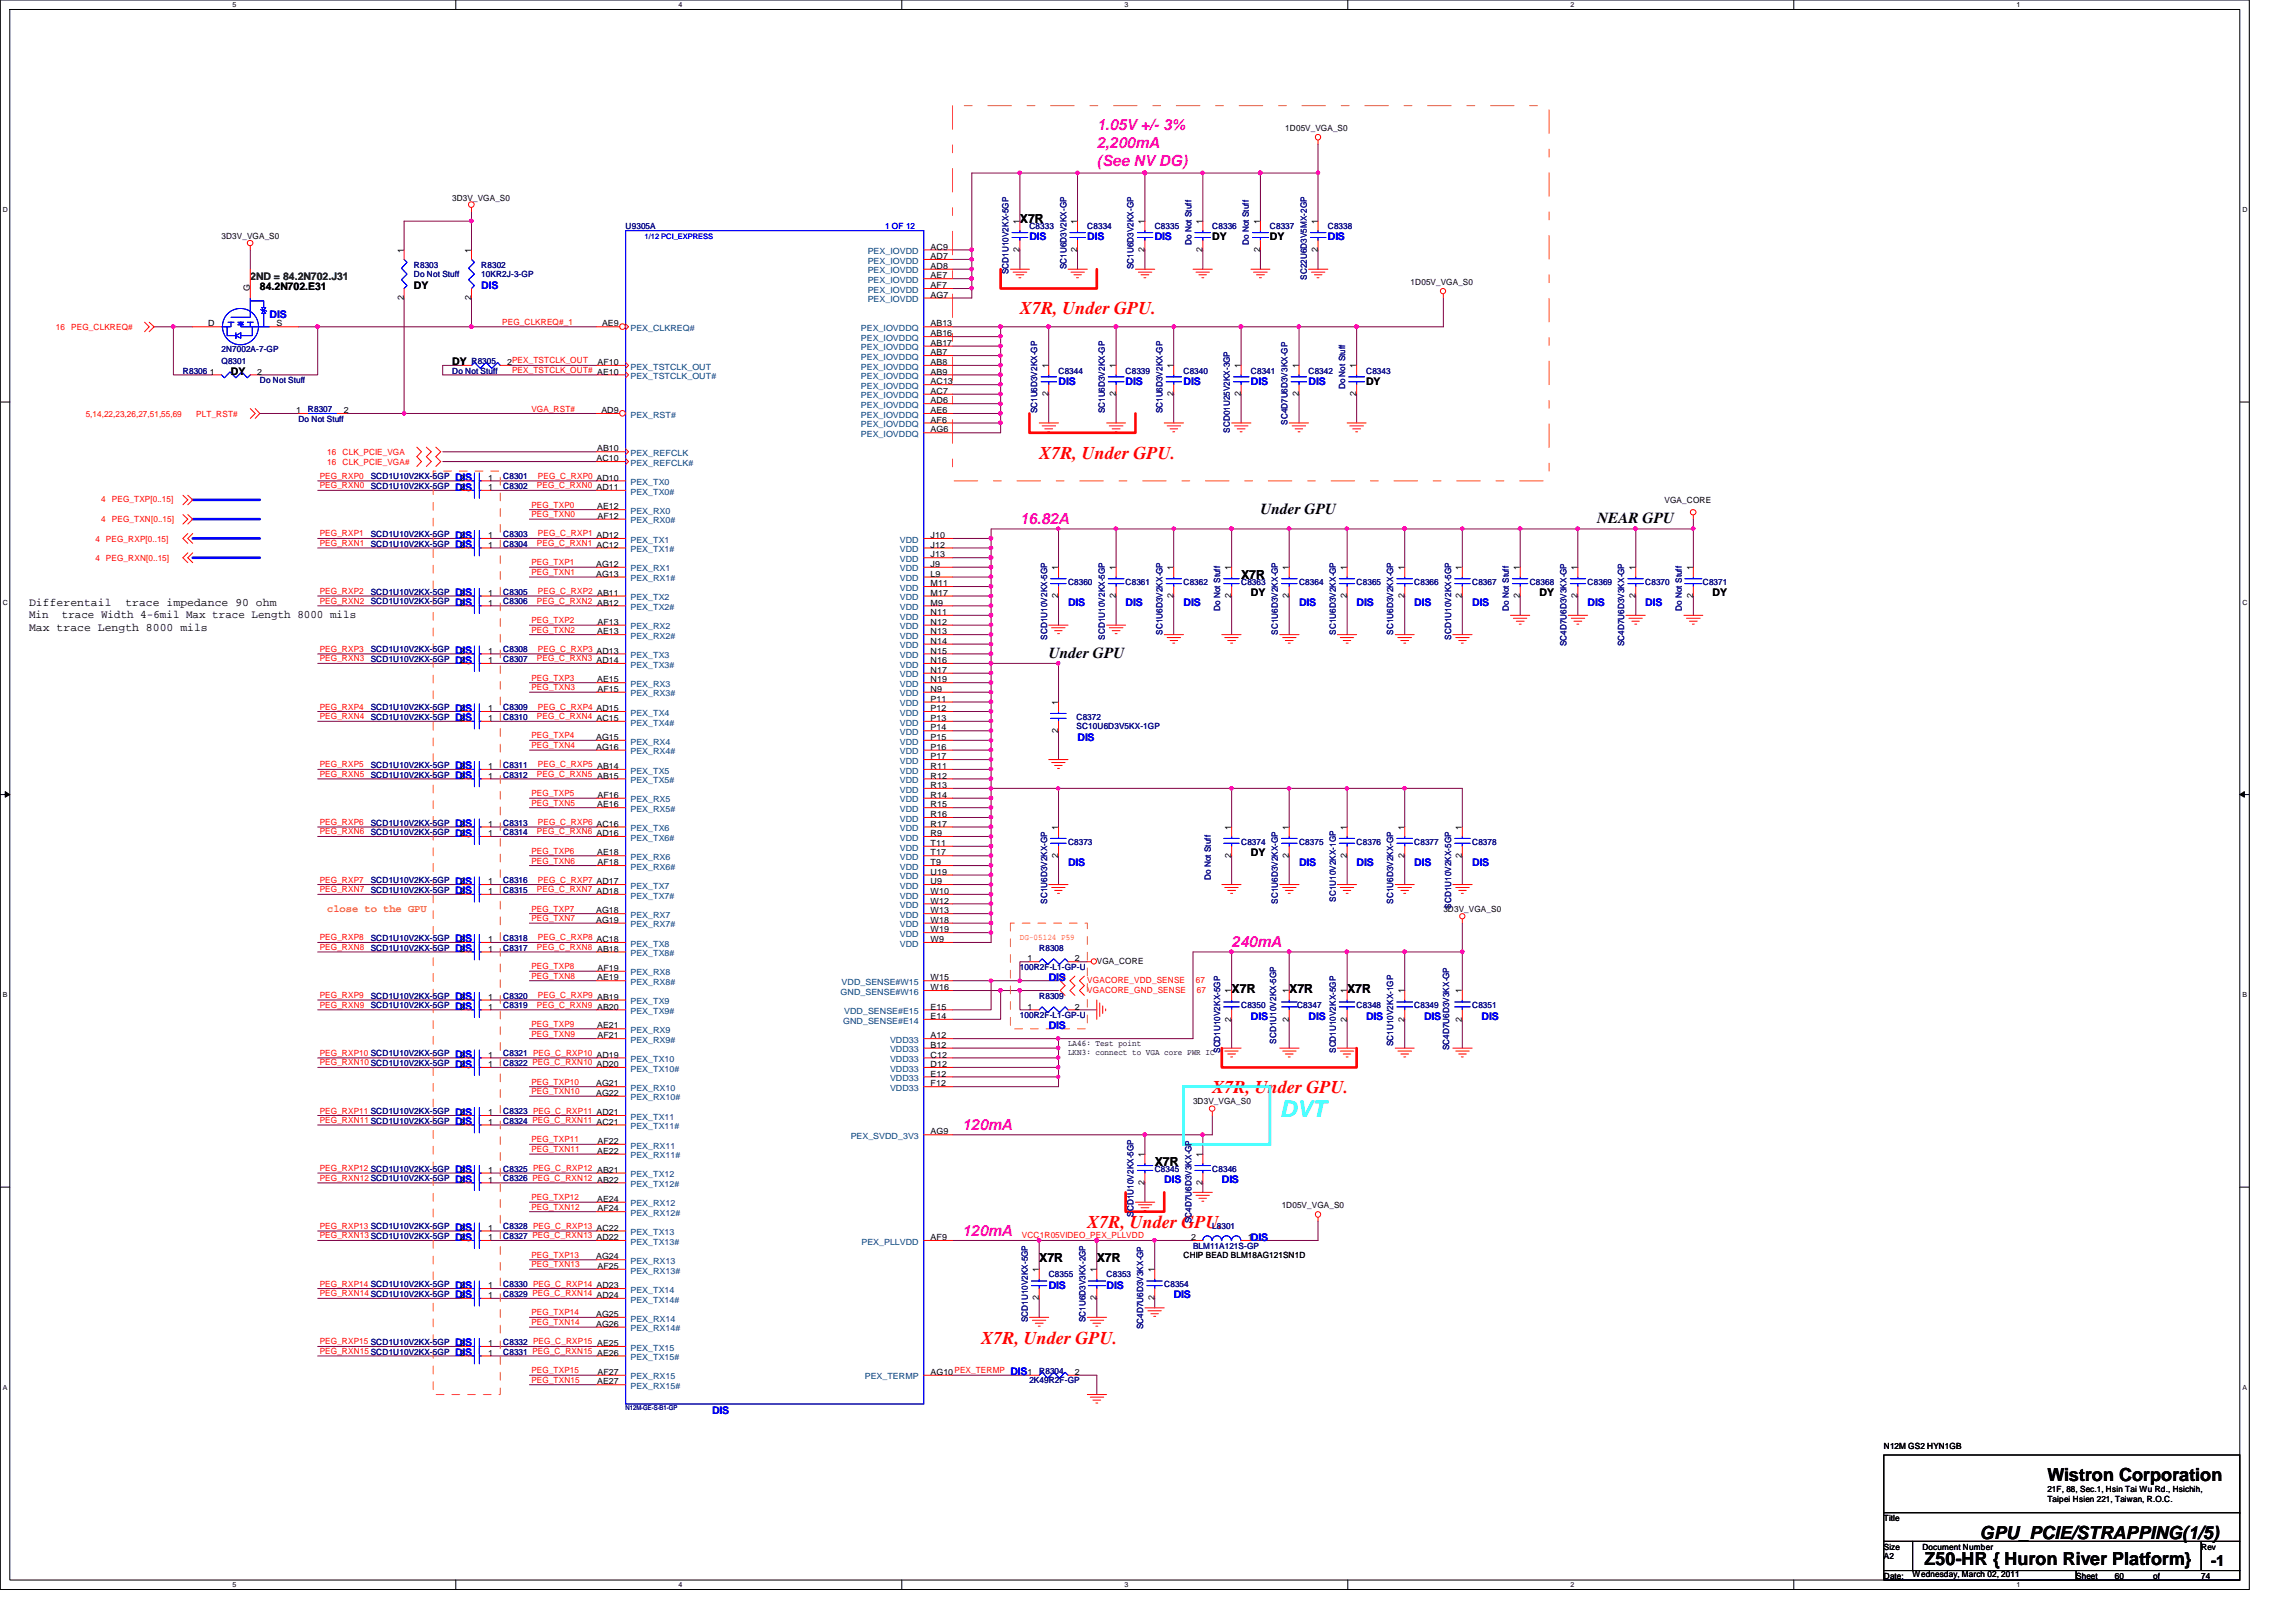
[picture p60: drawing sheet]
<svg xmlns="http://www.w3.org/2000/svg" width="297mm" height="210mm" viewBox="0 0 297 210" stroke-linecap="round" stroke-linejoin="round" font-family="sans-serif">
<defs><g id="words">
<text font-size="3" fill="#0ff" x="165.6" y="144.6">DVT</text>
<g font-size="2.3" fill="#f00">
<text x="131.9" y="40.7">X7R, Under GPU.</text>
<text x="134.4" y="59.4">X7R, Under GPU.</text>
<text x="156.8" y="141.5">X7R, Under GPU.</text>
<text x="140.7" y="158.9">X7R, Under GPU.</text>
<text x="127" y="173.9">X7R, Under GPU.</text>
</g>
<g font-size="2.3">
<text x="264.9" y="191.7">Wistron Corporation</text>
<text x="249" y="202.5">Z50-HR { Huron River Platform}</text>
<text x="256.2" y="199.2">GPU_PCIE/STRAPPING(1/5)</text>
</g>
<g font-size="2" fill="#f0f">
<text x="141.9" y="16.8">1.05V +/- 3%</text>
<text x="141.9" y="21.5">(See NV DG)</text>
<text x="141.9" y="19.1">2,200mA</text>
<text x="131.9" y="67.8">16.82A</text>
<text x="159.3" y="122.6">240mA</text>
<text x="124.5" y="146.2">120mA</text>
<text x="124.5" y="159.9">120mA</text>
</g>
<g font-size="2">
<text x="163.1" y="66.5">Under GPU</text>
<text x="206.6" y="67.7">NEAR GPU</text>
<text x="135.7" y="85.1">Under GPU</text>
<text x="286" y="202.6">-1</text>
</g>
<g font-size="1.6">
<text x="131.9" y="28.9">X7R</text>
<text x="160.6" y="74.9">X7R</text>
<text x="159.3" y="128.4">X7R</text>
<text x="166.8" y="128.4">X7R</text>
<text x="174.3" y="128.4">X7R</text>
<text x="149.4" y="150.9">X7R</text>
<text x="134.4" y="163.3">X7R</text>
<text x="141.9" y="163.3">X7R</text>
</g>
<g font-size="1.5">
<text x="3.8" y="78.4">Differentail</text>
<text x="3.8" y="80">Min</text>
<text x="3.8" y="81.7">Max trace Length 8000 mils</text>
<text x="8" y="80">trace Width 4-6mil Max trace Length 8000 mils</text>
<text x="16.2" y="78.4">trace impedance 90 ohm</text>
</g>
<g font-size="1.4" fill="#00f">
<text x="133.2" y="31.1">DIS</text>
<text x="140.7" y="31.1">DIS</text>
<text x="149.4" y="31.1">DIS</text>
<text x="171.8" y="31.1">DIS</text>
<text x="34.9" y="41.2">DIS</text>
<text x="62.3" y="37.3">DIS</text>
<text x="136.9" y="49.8">DIS</text>
<text x="145.6" y="49.8">DIS</text>
<text x="153.1" y="49.8">DIS</text>
<text x="161.8" y="49.8">DIS</text>
<text x="169.3" y="49.8">DIS</text>
<text x="58.9" y="62.2">DIS</text>
<text x="58.9" y="63.5">DIS</text>
<text x="58.9" y="69.7">DIS</text>
<text x="58.9" y="71">DIS</text>
<text x="58.9" y="77.2">DIS</text>
<text x="58.9" y="78.4">DIS</text>
<text x="138.2" y="78.4">DIS</text>
<text x="145.6" y="78.4">DIS</text>
<text x="153.1" y="78.4">DIS</text>
<text x="168.1" y="78.4">DIS</text>
<text x="175.5" y="78.4">DIS</text>
<text x="183" y="78.4">DIS</text>
<text x="190.5" y="78.4">DIS</text>
<text x="205.4" y="78.4">DIS</text>
<text x="212.8" y="78.4">DIS</text>
<text x="58.9" y="85.9">DIS</text>
<text x="58.9" y="84.6">DIS</text>
<text x="58.9" y="92.1">DIS</text>
<text x="58.9" y="93.3">DIS</text>
<text x="139.4" y="95.8">DIS</text>
<text x="58.9" y="99.6">DIS</text>
<text x="58.9" y="100.8">DIS</text>
<text x="58.9" y="107.1">DIS</text>
<text x="58.9" y="108.3">DIS</text>
<text x="138.2" y="112">DIS</text>
<text x="168.1" y="112">DIS</text>
<text x="175.5" y="112">DIS</text>
<text x="183" y="112">DIS</text>
<text x="190.5" y="112">DIS</text>
<text x="58.9" y="115.7">DIS</text>
<text x="58.9" y="114.5">DIS</text>
<text x="58.9" y="123.2">DIS</text>
<text x="58.9" y="122">DIS</text>
<text x="58.9" y="129.5">DIS</text>
<text x="58.9" y="130.7">DIS</text>
<text x="135.7" y="127">DIS</text>
<text x="161.8" y="132">DIS</text>
<text x="169.3" y="132">DIS</text>
<text x="176.7" y="132">DIS</text>
<text x="184.2" y="132">DIS</text>
<text x="191.7" y="132">DIS</text>
<text x="58.9" y="136.9">DIS</text>
<text x="135.7" y="133.2">DIS</text>
<text x="58.9" y="138.2">DIS</text>
<text x="58.9" y="144.4">DIS</text>
<text x="58.9" y="145.6">DIS</text>
<text x="58.9" y="151.8">DIS</text>
<text x="58.9" y="153.1">DIS</text>
<text x="150.6" y="153.1">DIS</text>
<text x="158.1" y="153.1">DIS</text>
<text x="58.9" y="160.6">DIS</text>
<text x="58.9" y="159.3">DIS</text>
<text x="161.8" y="160.6">DIS</text>
<text x="58.9" y="166.8">DIS</text>
<text x="135.7" y="166.8">DIS</text>
<text x="143.2" y="166.8">DIS</text>
<text x="58.9" y="168">DIS</text>
<text x="151.8" y="168">DIS</text>
<text x="58.9" y="174.2">DIS</text>
<text x="58.9" y="175.5">DIS</text>
<text x="130.7" y="178">DIS</text>
<text x="92.1" y="183">DIS</text>
</g>
<g font-size="1.4">
<text x="156.8" y="31.1">DY</text>
<text x="164.3" y="31.1">DY</text>
<text x="33.6" y="37.5">84.2N702.E31</text>
<text x="53.5" y="37.3">DY</text>
<text x="58.5" y="47.3">DY</text>
<text x="29.9" y="48.6">DY</text>
<text x="176.7" y="49.8">DY</text>
<text x="161.8" y="77.2">DY</text>
<text x="199.2" y="77.2">DY</text>
<text x="221.6" y="77.2">DY</text>
<text x="161.8" y="110.8">DY</text>
</g>
<text font-size="1.4" fill="#008000" x="32.4" y="36.2">2ND = 84.2N702.J31</text>
<text font-size="1.4" fill="#ff8000" x="42.3" y="118.1">close to the GPU</text>
<g font-size="1.1">
<text x="166.3" y="17">1D05V_VGA_S0</text>
<text x="58.5" y="26">3D3V_VGA_S0</text>
<text x="131.9" y="29" transform="rotate(-90 131.9 29)">1</text>
<text x="139.4" y="29" transform="rotate(-90 139.4 29)">1</text>
<text x="148.1" y="29" transform="rotate(-90 148.1 29)">1</text>
<text x="155.6" y="29" transform="rotate(-90 155.6 29)">1</text>
<text x="163" y="29" transform="rotate(-90 163 29)">1</text>
<text x="170.5" y="29" transform="rotate(-90 170.5 29)">1</text>
<text x="28.7" y="30.9">3D3V_VGA_S0</text>
<text x="52.2" y="32.7" transform="rotate(-90 52.2 32.7)">1</text>
<text x="61" y="32.7" transform="rotate(-90 61 32.7)">1</text>
<text x="120.4" y="34.8">AD8</text>
<text x="120.4" y="33.5">AD7</text>
<text x="120.4" y="32.3">AC9</text>
<text x="131.9" y="32.6" transform="rotate(-90 131.9 32.6)">2</text>
<text x="139.4" y="32.6" transform="rotate(-90 139.4 32.6)">2</text>
<text x="148.1" y="32.6" transform="rotate(-90 148.1 32.6)">2</text>
<text x="155.6" y="32.6" transform="rotate(-90 155.6 32.6)">2</text>
<text x="163" y="32.6" transform="rotate(-90 163 32.6)">2</text>
<text x="170.5" y="32.6" transform="rotate(-90 170.5 32.6)">2</text>
<text x="32.3" y="37.7" transform="rotate(-90 32.3 37.7)">G</text>
<text x="52.2" y="38.9" transform="rotate(-90 52.2 38.9)">2</text>
<text x="61" y="38.9" transform="rotate(-90 61 38.9)">2</text>
<text x="120.4" y="38.5">AG7</text>
<text x="120.4" y="37.3">AF7</text>
<text x="120.4" y="36">AE7</text>
<text x="182.5" y="36.9">1D05V_VGA_S0</text>
<text x="26.9" y="42.2">D</text>
<text x="35.8" y="42.2">S</text>
<text x="59.5" y="47.2">1</text>
<text x="65.6" y="47.2">2PEX_TSTCLK_OUT</text>
<text x="77.3" y="47.2">AF10</text>
<text x="77.9" y="42.2">AE9</text>
<text x="120.4" y="47.2">AB8</text>
<text x="120.4" y="46">AB7</text>
<text x="120.4" y="44.7">AB17</text>
<text x="120.4" y="43.5">AB16</text>
<text x="120.4" y="42.2">AB13</text>
<text x="135.6" y="47.6" transform="rotate(-90 135.6 47.6)">1</text>
<text x="144.4" y="47.6" transform="rotate(-90 144.4 47.6)">1</text>
<text x="151.8" y="47.6" transform="rotate(-90 151.8 47.6)">1</text>
<text x="160.5" y="47.6" transform="rotate(-90 160.5 47.6)">1</text>
<text x="168" y="47.6" transform="rotate(-90 168 47.6)">1</text>
<text x="175.5" y="47.6" transform="rotate(-90 175.5 47.6)">1</text>
<text x="27.1" y="48.5">1</text>
<text x="33.3" y="48.5">2</text>
<text x="38.3" y="53.5">1</text>
<text x="44.5" y="53.5">2</text>
<text x="77.8" y="53.5">AD9</text>
<text x="120.4" y="53.5">AE6</text>
<text x="120.4" y="52.2">AD6</text>
<text x="120.4" y="51">AC7</text>
<text x="120.4" y="49.7">AC13</text>
<text x="120.4" y="48.5">AB9</text>
<text x="135.6" y="51.3" transform="rotate(-90 135.6 51.3)">2</text>
<text x="144.4" y="51.3" transform="rotate(-90 144.4 51.3)">2</text>
<text x="151.8" y="51.3" transform="rotate(-90 151.8 51.3)">2</text>
<text x="160.5" y="51.3" transform="rotate(-90 160.5 51.3)">2</text>
<text x="168" y="51.3" transform="rotate(-90 168 51.3)">2</text>
<text x="175.5" y="51.3" transform="rotate(-90 175.5 51.3)">2</text>
<text x="77.2" y="59.7">AC10</text>
<text x="77.3" y="58.4">AB10</text>
<text x="120.4" y="56">AG6</text>
<text x="120.4" y="54.7">AF6</text>
<text x="59.5" y="62.2">2</text>
<text x="59.5" y="63.4">2</text>
<text x="63.2" y="62.2">1</text>
<text x="63.2" y="63.4">1</text>
<text x="77.3" y="65.9">AE12</text>
<text x="215.3" y="65.2">VGA_CORE</text>
<text x="59.5" y="69.6">2</text>
<text x="59.5" y="70.9">2</text>
<text x="63.2" y="69.6">1</text>
<text x="63.2" y="70.9">1</text>
<text x="77.3" y="67.1">AF12</text>
<text x="120.4" y="70.9">J12</text>
<text x="120.4" y="69.6">J10</text>
<text x="59.5" y="77.1">2</text>
<text x="63.2" y="77.1">1</text>
<text x="77.1" y="74.6">AG13</text>
<text x="77.1" y="73.4">AG12</text>
<text x="120.4" y="77.1">M17</text>
<text x="120.4" y="75.9">M11</text>
<text x="120.4" y="74.6">L9</text>
<text x="120.4" y="73.4">J9</text>
<text x="120.4" y="72.1">J13</text>
<text x="136.9" y="77.4" transform="rotate(-90 136.9 77.4)">2</text>
<text x="136.9" y="73.8" transform="rotate(-90 136.9 73.8)">1</text>
<text x="144.4" y="77.4" transform="rotate(-90 144.4 77.4)">2</text>
<text x="144.4" y="73.8" transform="rotate(-90 144.4 73.8)">1</text>
<text x="151.8" y="77.4" transform="rotate(-90 151.8 77.4)">2</text>
<text x="151.8" y="73.8" transform="rotate(-90 151.8 73.8)">1</text>
<text x="159.3" y="77.4" transform="rotate(-90 159.3 77.4)">2</text>
<text x="159.3" y="73.8" transform="rotate(-90 159.3 73.8)">1</text>
<text x="166.7" y="77.4" transform="rotate(-90 166.7 77.4)">2</text>
<text x="166.7" y="73.8" transform="rotate(-90 166.7 73.8)">1</text>
<text x="174.2" y="77.4" transform="rotate(-90 174.2 77.4)">2</text>
<text x="174.2" y="73.8" transform="rotate(-90 174.2 73.8)">1</text>
<text x="181.7" y="77.4" transform="rotate(-90 181.7 77.4)">2</text>
<text x="181.7" y="73.8" transform="rotate(-90 181.7 73.8)">1</text>
<text x="189.1" y="77.4" transform="rotate(-90 189.1 77.4)">2</text>
<text x="189.1" y="73.8" transform="rotate(-90 189.1 73.8)">1</text>
<text x="196.6" y="77.4" transform="rotate(-90 196.6 77.4)">2</text>
<text x="196.6" y="73.8" transform="rotate(-90 196.6 73.8)">1</text>
<text x="204.1" y="77.4" transform="rotate(-90 204.1 77.4)">2</text>
<text x="204.1" y="73.8" transform="rotate(-90 204.1 73.8)">1</text>
<text x="211.6" y="77.4" transform="rotate(-90 211.6 77.4)">2</text>
<text x="211.6" y="73.8" transform="rotate(-90 211.6 73.8)">1</text>
<text x="219" y="77.4" transform="rotate(-90 219 77.4)">2</text>
<text x="219" y="73.8" transform="rotate(-90 219 73.8)">1</text>
<text x="59.5" y="78.4">2</text>
<text x="63.2" y="78.4">1</text>
<text x="77.3" y="82.1">AE13</text>
<text x="77.3" y="80.9">AF13</text>
<text x="120.4" y="83.3">N14</text>
<text x="120.4" y="82.1">N13</text>
<text x="120.4" y="80.9">N12</text>
<text x="120.4" y="79.6">N11</text>
<text x="120.4" y="78.4">M9</text>
<text x="59.5" y="85.8">2</text>
<text x="59.5" y="84.6">2</text>
<text x="63.2" y="85.8">1</text>
<text x="63.2" y="84.6">1</text>
<text x="77.3" y="88.3">AE15</text>
<text x="77.3" y="89.5">AF15</text>
<text x="120.4" y="89.5">N9</text>
<text x="120.4" y="88.3">N19</text>
<text x="120.4" y="87.1">N17</text>
<text x="120.4" y="85.8">N16</text>
<text x="120.4" y="84.6">N15</text>
<text x="59.5" y="92">2</text>
<text x="59.5" y="93.3">2</text>
<text x="63.2" y="92">1</text>
<text x="63.2" y="93.3">1</text>
<text x="77.1" y="95.8">AG15</text>
<text x="120.4" y="95.8">P15</text>
<text x="120.4" y="94.5">P14</text>
<text x="120.4" y="93.3">P13</text>
<text x="120.4" y="92">P12</text>
<text x="120.4" y="90.8">P11</text>
<text x="136.9" y="94.9" transform="rotate(-90 136.9 94.9)">2</text>
<text x="136.9" y="91.2" transform="rotate(-90 136.9 91.2)">1</text>
<text x="59.5" y="99.5">2</text>
<text x="59.5" y="100.8">2</text>
<text x="63.2" y="99.5">1</text>
<text x="63.2" y="100.8">1</text>
<text x="77.1" y="97">AG16</text>
<text x="120.4" y="102">R13</text>
<text x="120.4" y="100.8">R12</text>
<text x="120.4" y="99.5">R11</text>
<text x="120.4" y="98.3">P17</text>
<text x="120.4" y="97">P16</text>
<text x="59.5" y="107">2</text>
<text x="63.2" y="107">1</text>
<text x="77.3" y="104.5">AE16</text>
<text x="77.3" y="103.3">AF16</text>
<text x="120.4" y="107">R17</text>
<text x="120.4" y="105.7">R16</text>
<text x="120.4" y="104.5">R15</text>
<text x="120.4" y="103.3">R14</text>
<text x="136.9" y="107.4" transform="rotate(-90 136.9 107.4)">1</text>
<text x="159.3" y="107.4" transform="rotate(-90 159.3 107.4)">1</text>
<text x="166.7" y="107.4" transform="rotate(-90 166.7 107.4)">1</text>
<text x="174.2" y="107.4" transform="rotate(-90 174.2 107.4)">1</text>
<text x="181.7" y="107.4" transform="rotate(-90 181.7 107.4)">1</text>
<text x="189.1" y="107.4" transform="rotate(-90 189.1 107.4)">1</text>
<text x="59.5" y="108.2">2</text>
<text x="63.2" y="108.2">1</text>
<text x="77.3" y="110.7">AE18</text>
<text x="77.3" y="112">AF18</text>
<text x="120.4" y="113.2">U19</text>
<text x="120.4" y="112">T9</text>
<text x="120.4" y="110.7">T17</text>
<text x="120.4" y="109.5">T11</text>
<text x="120.4" y="108.2">R9</text>
<text x="136.9" y="111" transform="rotate(-90 136.9 111)">2</text>
<text x="159.3" y="111" transform="rotate(-90 159.3 111)">2</text>
<text x="166.7" y="111" transform="rotate(-90 166.7 111)">2</text>
<text x="174.2" y="111" transform="rotate(-90 174.2 111)">2</text>
<text x="181.7" y="111" transform="rotate(-90 181.7 111)">2</text>
<text x="189.1" y="111" transform="rotate(-90 189.1 111)">2</text>
<text x="59.5" y="115.7">2</text>
<text x="59.5" y="114.4">2</text>
<text x="63.2" y="115.7">1</text>
<text x="63.2" y="114.4">1</text>
<text x="77.1" y="119.4">AG19</text>
<text x="77.1" y="118.2">AG18</text>
<text x="120.4" y="119.4">W18</text>
<text x="120.4" y="118.2">W13</text>
<text x="120.4" y="116.9">W12</text>
<text x="120.4" y="115.7">W10</text>
<text x="120.4" y="114.4">U9</text>
<text x="186.7" y="118">3D3V_VGA_S0</text>
<text x="59.5" y="123.1">2</text>
<text x="59.5" y="121.9">2</text>
<text x="63.2" y="123.1">1</text>
<text x="63.2" y="121.9">1</text>
<text x="77.3" y="125.6">AF19</text>
<text x="120.4" y="121.9">W9</text>
<text x="120.4" y="120.6">W19</text>
<text x="132.9" y="124.4">1</text>
<text x="139.1" y="124.4">2</text>
<text x="141.9" y="124.8">VGA_CORE</text>
<text x="59.5" y="129.4">2</text>
<text x="59.5" y="130.6">2</text>
<text x="63.2" y="129.4">1</text>
<text x="63.2" y="130.6">1</text>
<text x="77.3" y="126.9">AE19</text>
<text x="120.4" y="131.9">E14</text>
<text x="120.4" y="126.9">W15</text>
<text x="120.4" y="130.6">E15</text>
<text x="120.4" y="128.1">W16</text>
<text x="132.9" y="130.6">1</text>
<text x="139.1" y="130.6">2</text>
<text x="159.3" y="128.5" transform="rotate(-90 159.3 128.5)">1</text>
<text x="166.7" y="128.5" transform="rotate(-90 166.7 128.5)">1</text>
<text x="174.2" y="128.5" transform="rotate(-90 174.2 128.5)">1</text>
<text x="181.7" y="128.5" transform="rotate(-90 181.7 128.5)">1</text>
<text x="189.1" y="128.5" transform="rotate(-90 189.1 128.5)">1</text>
<text x="59.5" y="136.9">2</text>
<text x="63.2" y="136.9">1</text>
<text x="77.3" y="133.1">AE21</text>
<text x="77.3" y="134.4">AF21</text>
<text x="120.4" y="136.9">C12</text>
<text x="120.4" y="135.6">B12</text>
<text x="120.4" y="134.4">A12</text>
<text x="138.2" y="135.3">LA46: Test point</text>
<text x="138.2" y="136.6">LKN3: connect to VGA core PWR IC</text>
<text x="159.3" y="132.2" transform="rotate(-90 159.3 132.2)">2</text>
<text x="166.7" y="132.2" transform="rotate(-90 166.7 132.2)">2</text>
<text x="174.2" y="132.2" transform="rotate(-90 174.2 132.2)">2</text>
<text x="181.7" y="132.2" transform="rotate(-90 181.7 132.2)">2</text>
<text x="189.1" y="132.2" transform="rotate(-90 189.1 132.2)">2</text>
<text x="59.5" y="138.1">2</text>
<text x="63.2" y="138.1">1</text>
<text x="77.1" y="141.8">AG22</text>
<text x="77.1" y="140.6">AG21</text>
<text x="120.4" y="140.6">F12</text>
<text x="120.4" y="139.3">E12</text>
<text x="120.4" y="138.1">D12</text>
<text x="154.3" y="142.9">3D3V_VGA_S0</text>
<text x="59.5" y="144.3">2</text>
<text x="59.5" y="145.5">2</text>
<text x="63.2" y="144.3">1</text>
<text x="63.2" y="145.5">1</text>
<text x="77.3" y="149.3">AE22</text>
<text x="77.3" y="148">AF22</text>
<text x="120.4" y="146.8">AG9</text>
<text x="148.1" y="149.7" transform="rotate(-90 148.1 149.7)">1</text>
<text x="155.6" y="149.7" transform="rotate(-90 155.6 149.7)">1</text>
<text x="59.5" y="151.8">2</text>
<text x="59.5" y="153">2</text>
<text x="63.2" y="151.8">1</text>
<text x="63.2" y="153">1</text>
<text x="77.3" y="155.5">AE24</text>
<text x="148.1" y="153.3" transform="rotate(-90 148.1 153.3)">2</text>
<text x="155.6" y="153.3" transform="rotate(-90 155.6 153.3)">2</text>
<text x="59.5" y="160.5">2</text>
<text x="59.5" y="159.3">2</text>
<text x="63.2" y="160.5">1</text>
<text x="63.2" y="159.3">1</text>
<text x="77.3" y="156.8">AF24</text>
<text x="120.4" y="160.5">AF9</text>
<text x="154.1" y="160.5">2</text>
<text x="161.5" y="160.5">1</text>
<text x="165.8" y="156.4">1D05V_VGA_S0</text>
<text x="59.5" y="166.7">2</text>
<text x="59.5" y="168">2</text>
<text x="63.2" y="166.7">1</text>
<text x="63.2" y="168">1</text>
<text x="77.1" y="163">AG24</text>
<text x="77.3" y="164.2">AF25</text>
<text x="134.4" y="164.6" transform="rotate(-90 134.4 164.6)">1</text>
<text x="141.9" y="164.6" transform="rotate(-90 141.9 164.6)">1</text>
<text x="149.3" y="164.6" transform="rotate(-90 149.3 164.6)">1</text>
<text x="153.1" y="162.9">CHIP BEAD BLM18AG121SN1D</text>
<text x="77.1" y="171.7">AG26</text>
<text x="77.1" y="170.4">AG25</text>
<text x="134.4" y="168.3" transform="rotate(-90 134.4 168.3)">2</text>
<text x="141.9" y="168.3" transform="rotate(-90 141.9 168.3)">2</text>
<text x="149.3" y="168.3" transform="rotate(-90 149.3 168.3)">2</text>
<text x="59.5" y="174.2">2</text>
<text x="59.5" y="175.4">2</text>
<text x="63.2" y="174.2">1</text>
<text x="63.2" y="175.4">1</text>
<text x="77.3" y="179.2">AE27</text>
<text x="77.3" y="177.9">AF27</text>
<text x="120.4" y="177.9">AG10PEX_TERMP</text>
<text x="132.9" y="177.9">1</text>
<text x="139.1" y="177.9">2</text>
<text x="243.7" y="187.5">N12M GS2 HYN1GB</text>
<text x="243.7" y="196.8">Title</text>
<text x="264.9" y="193.1">21F, 88, Sec.1, Hsin Tai Wu Rd., Hsichih,</text>
<text x="264.9" y="194.4">Taipei Hsien 221, Taiwan, R.O.C.</text>
<text x="243.7" y="201.8">A2</text>
<text x="243.7" y="200.5">Size</text>
<text x="248.7" y="200.5">Document Number</text>
<text x="284.8" y="200.5">Rev</text>
<text x="243.7" y="204.3">Date:</text>
<text x="247.4" y="204">Wednesday, March 02, 2011</text>
<text x="268.6" y="204.3">Sheet</text>
<text x="273.6" y="204.3">60</text>
<text x="278.6" y="204.3">of</text>
<text x="284.8" y="204.3">74</text>
</g>
<g font-size="1.1" fill="#000080">
<text x="80.9" y="29.7">U9305A</text>
<text x="133.2" y="29.7">C8333</text>
<text x="140.7" y="29.7">C8334</text>
<text x="149.4" y="29.7">C8335</text>
<text x="156.8" y="29.7">C8336</text>
<text x="164.3" y="29.7">C8337</text>
<text x="171.8" y="29.7">C8338</text>
<text x="53.5" y="34.6">R8303</text>
<text x="53.5" y="35.9">Do Not Stuff</text>
<text x="62.3" y="34.6">R8302</text>
<text x="62.3" y="35.9">10KR2J-3-GP</text>
<text x="130.5" y="35.5" transform="rotate(-90 130.5 35.5)">SCD1U10V2KX-5GP</text>
<text x="138" y="34.8" transform="rotate(-90 138 34.8)">SC1U6D3V2KX-GP</text>
<text x="146.6" y="34.8" transform="rotate(-90 146.6 34.8)">SC1U6D3V2KX-GP</text>
<text x="154.1" y="31.7" transform="rotate(-90 154.1 31.7)">Do Not Stuff</text>
<text x="161.6" y="31.7" transform="rotate(-90 161.6 31.7)">Do Not Stuff</text>
<text x="169.1" y="36.2" transform="rotate(-90 169.1 36.2)">SC22U6D3V5MX-2GP</text>
<text x="28.7" y="47.1">Q8301</text>
<text x="28.7" y="45.6">2N7002A-7-GP</text>
<text x="61" y="47.1">R8305</text>
<text x="23.7" y="48.3">R8306</text>
<text x="33.6" y="49.6">Do Not Stuff</text>
<text x="39.8" y="53.3">R8307</text>
<text x="58.5" y="48.3">Do Not Stuff</text>
<text x="134.2" y="53.5" transform="rotate(-90 134.2 53.5)">SC1U6D3V2KX-GP</text>
<text x="136.9" y="48.3">C8344</text>
<text x="142.9" y="53.5" transform="rotate(-90 142.9 53.5)">SC1U6D3V2KX-GP</text>
<text x="145.6" y="48.3">C8339</text>
<text x="150.4" y="53.5" transform="rotate(-90 150.4 53.5)">SC1U6D3V2KX-GP</text>
<text x="153.1" y="48.3">C8340</text>
<text x="161.8" y="48.3">C8341</text>
<text x="169.3" y="48.3">C8342</text>
<text x="174" y="50.4" transform="rotate(-90 174 50.4)">Do Not Stuff</text>
<text x="176.7" y="48.3">C8343</text>
<text x="38.6" y="54.6">Do Not Stuff</text>
<text x="159.1" y="56" transform="rotate(-90 159.1 56)">SCD01U25V2KX-3GP</text>
<text x="166.6" y="55" transform="rotate(-90 166.6 55)">SC4D7U6D3V3KX-GP</text>
<text x="48" y="62">SCD1U10V2KX-5GP</text>
<text x="48" y="63.3">SCD1U10V2KX-5GP</text>
<text x="65.1" y="62">C8301</text>
<text x="65.1" y="63.3">C8302</text>
<text x="48" y="69.5">SCD1U10V2KX-5GP</text>
<text x="48" y="70.7">SCD1U10V2KX-5GP</text>
<text x="65.1" y="69.5">C8303</text>
<text x="65.1" y="70.7">C8304</text>
<text x="48" y="77">SCD1U10V2KX-5GP</text>
<text x="65.1" y="77">C8305</text>
<text x="138.2" y="75.7">C8360</text>
<text x="145.6" y="75.7">C8361</text>
<text x="153.1" y="75.7">C8362</text>
<text x="160.6" y="75.7">C8363</text>
<text x="168.1" y="75.7">C8364</text>
<text x="175.5" y="75.7">C8365</text>
<text x="183" y="75.7">C8366</text>
<text x="190.5" y="75.7">C8367</text>
<text x="197.9" y="75.7">C8368</text>
<text x="205.4" y="75.7">C8369</text>
<text x="212.8" y="75.7">C8370</text>
<text x="220.3" y="75.7">C8371</text>
<text x="48" y="78.2">SCD1U10V2KX-5GP</text>
<text x="65.1" y="78.2">C8306</text>
<text x="135.5" y="82.8" transform="rotate(-90 135.5 82.8)">SCD1U10V2KX-5GP</text>
<text x="142.9" y="82.8" transform="rotate(-90 142.9 82.8)">SCD1U10V2KX-5GP</text>
<text x="150.4" y="82.1" transform="rotate(-90 150.4 82.1)">SC1U6D3V2KX-GP</text>
<text x="157.9" y="79" transform="rotate(-90 157.9 79)">Do Not Stuff</text>
<text x="165.3" y="82.1" transform="rotate(-90 165.3 82.1)">SC1U6D3V2KX-GP</text>
<text x="172.8" y="82.1" transform="rotate(-90 172.8 82.1)">SC1U6D3V2KX-GP</text>
<text x="180.3" y="82.1" transform="rotate(-90 180.3 82.1)">SC1U6D3V2KX-GP</text>
<text x="187.7" y="82.8" transform="rotate(-90 187.7 82.8)">SCD1U10V2KX-5GP</text>
<text x="195.2" y="79" transform="rotate(-90 195.2 79)">Do Not Stuff</text>
<text x="202.6" y="83.6" transform="rotate(-90 202.6 83.6)">SC4D7U6D3V3KX-GP</text>
<text x="210.1" y="83.6" transform="rotate(-90 210.1 83.6)">SC4D7U6D3V3KX-GP</text>
<text x="217.6" y="79" transform="rotate(-90 217.6 79)">Do Not Stuff</text>
<text x="48" y="85.7">SCD1U10V2KX-5GP</text>
<text x="48" y="84.4">SCD1U10V2KX-5GP</text>
<text x="65.1" y="85.7">C8307</text>
<text x="65.1" y="84.4">C8308</text>
<text x="48" y="91.9">SCD1U10V2KX-5GP</text>
<text x="48" y="93.1">SCD1U10V2KX-5GP</text>
<text x="65.1" y="91.9">C8309</text>
<text x="65.1" y="93.1">C8310</text>
<text x="139.3" y="93.1">C8372</text>
<text x="139.3" y="94.3">SC10U6D3V5KX-1GP</text>
<text x="48" y="99.4">SCD1U10V2KX-5GP</text>
<text x="48" y="100.6">SCD1U10V2KX-5GP</text>
<text x="65.1" y="99.4">C8311</text>
<text x="65.1" y="100.6">C8312</text>
<text x="48" y="106.8">SCD1U10V2KX-5GP</text>
<text x="65.1" y="106.8">C8313</text>
<text x="48" y="108.1">SCD1U10V2KX-5GP</text>
<text x="65.1" y="108.1">C8314</text>
<text x="138.2" y="109.3">C8373</text>
<text x="156.6" y="113.9" transform="rotate(-90 156.6 113.9)">Do Not Stuff</text>
<text x="160.6" y="109.3">C8374</text>
<text x="168.1" y="109.3">C8375</text>
<text x="175.5" y="109.3">C8376</text>
<text x="183" y="109.3">C8377</text>
<text x="190.5" y="109.3">C8378</text>
<text x="48" y="115.5">SCD1U10V2KX-5GP</text>
<text x="48" y="114.3">SCD1U10V2KX-5GP</text>
<text x="65.1" y="115.5">C8315</text>
<text x="65.1" y="114.3">C8316</text>
<text x="135.5" y="117" transform="rotate(-90 135.5 117)">SC1U6D3V2KX-GP</text>
<text x="165.3" y="117" transform="rotate(-90 165.3 117)">SC1U6D3V2KX-GP</text>
<text x="172.8" y="116.7" transform="rotate(-90 172.8 116.7)">SC1U10V2KX-1GP</text>
<text x="180.3" y="117" transform="rotate(-90 180.3 117)">SC1U6D3V2KX-GP</text>
<text x="187.7" y="117.6" transform="rotate(-90 187.7 117.6)">SCD1U10V2KX-5GP</text>
<text x="48" y="123">SCD1U10V2KX-5GP</text>
<text x="48" y="121.8">SCD1U10V2KX-5GP</text>
<text x="65.1" y="123">C8317</text>
<text x="65.1" y="121.8">C8318</text>
<text x="131.9" y="125.5">100R2F-L1-GP-U</text>
<text x="134.4" y="123">R8308</text>
<text x="48" y="129.2">SCD1U10V2KX-5GP</text>
<text x="48" y="130.5">SCD1U10V2KX-5GP</text>
<text x="65.1" y="129.2">C8320</text>
<text x="65.1" y="130.5">C8319</text>
<text x="131.9" y="131.7">100R2F-L1-GP-U</text>
<text x="134.4" y="129.2">R8309</text>
<text x="160.6" y="130.5">C8350</text>
<text x="167.8" y="130.5">C8347</text>
<text x="175.5" y="130.5">C8348</text>
<text x="183" y="130.5">C8349</text>
<text x="190.5" y="130.5">C8351</text>
<text x="65.1" y="136.7">C8321 PEG_C_RXP10 AD19</text>
<text x="65.1" y="138">C8322 PEG_C_RXN10 AD20</text>
<text x="157.9" y="136.3" transform="rotate(-90 157.9 136.3)">SCD1U10V2KX-5GP</text>
<text x="165.1" y="135" transform="rotate(-90 165.1 135)">SCD1U10V2KX-5GP</text>
<text x="172.8" y="136.3" transform="rotate(-90 172.8 136.3)">SCD1U10V2KX-5GP</text>
<text x="180.3" y="135.4" transform="rotate(-90 180.3 135.4)">SC1U10V2KX-1GP</text>
<text x="187.5" y="135.9" transform="rotate(-90 187.5 135.9)">SC4D7U6D3V3KX-GP</text>
<text x="65.1" y="144.2">C8323 PEG_C_RXP11 AD21</text>
<text x="65.1" y="145.4">C8324 PEG_C_RXN11 AC21</text>
<text x="65.1" y="151.6">C8325 PEG_C_RXP12 AB21</text>
<text x="65.1" y="152.9">C8326 PEG_C_RXN12 AB22</text>
<text x="149.4" y="151.6">C8345</text>
<text x="156.8" y="151.6">C8346</text>
<text x="65.1" y="160.4">C8327 PEG_C_RXN13 AD22</text>
<text x="65.1" y="159.1">C8328 PEG_C_RXP13 AC22</text>
<text x="146.6" y="157.4" transform="rotate(-90 146.6 157.4)">SCD1U10V2KX-5GP</text>
<text x="154.1" y="158.3" transform="rotate(-90 154.1 158.3)">SC4D7U6D3V3KX-GP</text>
<text x="154.3" y="161.6">BLM11A121S-GP</text>
<text x="156.8" y="159.1">L8301</text>
<text x="65.1" y="166.6">C8330 PEG_C_RXP14 AD23</text>
<text x="65.1" y="167.8">C8329 PEG_C_RXN14 AD24</text>
<text x="135.7" y="165.3">C8355</text>
<text x="143.2" y="165.3">C8353</text>
<text x="150.6" y="166.6">C8354</text>
<text x="133" y="171.1" transform="rotate(-90 133 171.1)">SCD1U10V2KX-5GP</text>
<text x="140.4" y="171.1" transform="rotate(-90 140.4 171.1)">SC1U6D3V3KX-2GP</text>
<text x="147.9" y="172" transform="rotate(-90 147.9 172)">SC4D7U6D3V3KX-GP</text>
<text x="65.1" y="174">C8332 PEG_C_RXP15 AE25</text>
<text x="65.1" y="175.3">C8331 PEG_C_RXN15 AE26</text>
<text x="133.2" y="179">2K49R2F-GP</text>
<text x="134.4" y="177.8">R8304</text>
</g>
<text font-size="1.1" fill="#00f" x="114.5" y="29.7">1 OF 12</text>
<g font-size="1.1" fill="#004080">
<text x="112.3" y="35.4">PEX_IOVDD</text>
<text x="112.3" y="34.1">PEX_IOVDD</text>
<text x="112.3" y="32.9">PEX_IOVDD</text>
<text x="112.3" y="39.1">PEX_IOVDD</text>
<text x="112.3" y="37.9">PEX_IOVDD</text>
<text x="112.3" y="36.6">PEX_IOVDD</text>
<text x="81.6" y="47.8">PEX_TSTCLK_OUT</text>
<text x="81.6" y="42.8">PEX_CLKREQ#</text>
<text x="111.4" y="47.8">PEX_IOVDDQ</text>
<text x="111.4" y="46.6">PEX_IOVDDQ</text>
<text x="111.4" y="45.3">PEX_IOVDDQ</text>
<text x="111.4" y="44.1">PEX_IOVDDQ</text>
<text x="111.4" y="42.8">PEX_IOVDDQ</text>
<text x="81.6" y="49.1">PEX_TSTCLK_OUT#</text>
<text x="111.4" y="52.8">PEX_IOVDDQ</text>
<text x="111.4" y="51.6">PEX_IOVDDQ</text>
<text x="111.4" y="50.3">PEX_IOVDDQ</text>
<text x="111.4" y="49.1">PEX_IOVDDQ</text>
<text x="81.6" y="59">PEX_REFCLK</text>
<text x="81.6" y="54.1">PEX_RST#</text>
<text x="111.4" y="56.6">PEX_IOVDDQ</text>
<text x="111.4" y="55.3">PEX_IOVDDQ</text>
<text x="111.4" y="54.1">PEX_IOVDDQ</text>
<text x="81.6" y="64">PEX_TX0#</text>
<text x="81.6" y="62.8">PEX_TX0</text>
<text x="81.6" y="60.3">PEX_REFCLK#</text>
<text x="81.6" y="71.5">PEX_TX1#</text>
<text x="81.6" y="70.2">PEX_TX1</text>
<text x="81.6" y="67.7">PEX_RX0#</text>
<text x="81.6" y="66.5">PEX_RX0</text>
<text x="116.4" y="71.5">VDD</text>
<text x="116.4" y="70.2">VDD</text>
<text x="81.6" y="77.7">PEX_TX2</text>
<text x="81.6" y="75.2">PEX_RX1#</text>
<text x="81.6" y="74">PEX_RX1</text>
<text x="116.4" y="77.7">VDD</text>
<text x="116.4" y="76.5">VDD</text>
<text x="116.4" y="75.2">VDD</text>
<text x="116.4" y="74">VDD</text>
<text x="116.4" y="72.7">VDD</text>
<text x="81.6" y="82.7">PEX_RX2#</text>
<text x="81.6" y="81.4">PEX_RX2</text>
<text x="81.6" y="79">PEX_TX2#</text>
<text x="116.4" y="83.9">VDD</text>
<text x="116.4" y="82.7">VDD</text>
<text x="116.4" y="81.4">VDD</text>
<text x="116.4" y="80.2">VDD</text>
<text x="116.4" y="79">VDD</text>
<text x="81.6" y="88.9">PEX_RX3</text>
<text x="81.6" y="86.4">PEX_TX3#</text>
<text x="81.6" y="85.2">PEX_TX3</text>
<text x="116.4" y="88.9">VDD</text>
<text x="116.4" y="87.7">VDD</text>
<text x="116.4" y="86.4">VDD</text>
<text x="116.4" y="85.2">VDD</text>
<text x="81.6" y="93.9">PEX_TX4#</text>
<text x="81.6" y="92.6">PEX_TX4</text>
<text x="81.6" y="90.1">PEX_RX3#</text>
<text x="116.4" y="95.1">VDD</text>
<text x="116.4" y="93.9">VDD</text>
<text x="116.4" y="92.6">VDD</text>
<text x="116.4" y="91.4">VDD</text>
<text x="116.4" y="90.1">VDD</text>
<text x="81.6" y="101.3">PEX_TX5#</text>
<text x="81.6" y="100.1">PEX_TX5</text>
<text x="81.6" y="97.6">PEX_RX4#</text>
<text x="81.6" y="96.4">PEX_RX4</text>
<text x="116.4" y="101.3">VDD</text>
<text x="116.4" y="100.1">VDD</text>
<text x="116.4" y="98.8">VDD</text>
<text x="116.4" y="97.6">VDD</text>
<text x="116.4" y="96.4">VDD</text>
<text x="81.6" y="107.6">PEX_TX6</text>
<text x="81.6" y="105.1">PEX_RX5#</text>
<text x="81.6" y="103.8">PEX_RX5</text>
<text x="116.4" y="107.6">VDD</text>
<text x="116.4" y="106.3">VDD</text>
<text x="116.4" y="105.1">VDD</text>
<text x="116.4" y="103.8">VDD</text>
<text x="116.4" y="102.6">VDD</text>
<text x="81.6" y="112.6">PEX_RX6#</text>
<text x="81.6" y="111.3">PEX_RX6</text>
<text x="81.6" y="108.8">PEX_TX6#</text>
<text x="116.4" y="113.8">VDD</text>
<text x="116.4" y="112.6">VDD</text>
<text x="116.4" y="111.3">VDD</text>
<text x="116.4" y="110.1">VDD</text>
<text x="116.4" y="108.8">VDD</text>
<text x="81.6" y="118.8">PEX_RX7</text>
<text x="81.6" y="116.3">PEX_TX7#</text>
<text x="81.6" y="115">PEX_TX7</text>
<text x="116.4" y="118.8">VDD</text>
<text x="116.4" y="117.5">VDD</text>
<text x="116.4" y="116.3">VDD</text>
<text x="116.4" y="115">VDD</text>
<text x="81.6" y="123.7">PEX_TX8#</text>
<text x="81.6" y="122.5">PEX_TX8</text>
<text x="81.6" y="120">PEX_RX7#</text>
<text x="116.4" y="122.5">VDD</text>
<text x="116.4" y="121.2">VDD</text>
<text x="116.4" y="120">VDD</text>
<text x="81.6" y="131.2">PEX_TX9#</text>
<text x="81.6" y="130">PEX_TX9</text>
<text x="81.6" y="127.5">PEX_RX8#</text>
<text x="81.6" y="126.2">PEX_RX8</text>
<text x="108.8" y="128.7">GND_SENSE#W16</text>
<text x="108.9" y="127.5">VDD_SENSE#W15</text>
<text x="109.2" y="131.2">VDD_SENSE#E15</text>
<text x="81.6" y="137.5">PEX_TX10</text>
<text x="81.6" y="135">PEX_RX9#</text>
<text x="81.6" y="133.7">PEX_RX9</text>
<text x="109.1" y="132.5">GND_SENSE#E14</text>
<text x="115.1" y="137.5">VDD33</text>
<text x="115.1" y="136.2">VDD33</text>
<text x="115.1" y="135">VDD33</text>
<text x="81.6" y="142.4">PEX_RX10#</text>
<text x="81.6" y="141.2">PEX_RX10</text>
<text x="81.6" y="138.7">PEX_TX10#</text>
<text x="115.1" y="141.2">VDD33</text>
<text x="115.1" y="139.9">VDD33</text>
<text x="115.1" y="138.7">VDD33</text>
<text x="81.6" y="149.9">PEX_RX11#</text>
<text x="81.6" y="148.6">PEX_RX11</text>
<text x="81.6" y="146.1">PEX_TX11#</text>
<text x="81.6" y="144.9">PEX_TX11</text>
<text x="110.1" y="147.4">PEX_SVDD_3V3</text>
<text x="81.6" y="153.6">PEX_TX12#</text>
<text x="81.6" y="152.4">PEX_TX12</text>
<text x="81.6" y="161.1">PEX_TX13#</text>
<text x="81.6" y="159.9">PEX_TX13</text>
<text x="81.6" y="157.4">PEX_RX12#</text>
<text x="81.6" y="156.1">PEX_RX12</text>
<text x="111.5" y="161.1">PEX_PLLVDD</text>
<text x="81.6" y="167.3">PEX_TX14</text>
<text x="81.6" y="164.8">PEX_RX13#</text>
<text x="81.6" y="163.6">PEX_RX13</text>
<text x="81.6" y="172.3">PEX_RX14#</text>
<text x="81.6" y="171">PEX_RX14</text>
<text x="81.6" y="168.6">PEX_TX14#</text>
<text x="81.6" y="179.7">PEX_RX15#</text>
<text x="81.6" y="178.5">PEX_RX15</text>
<text x="81.6" y="176">PEX_TX15#</text>
<text x="81.6" y="174.8">PEX_TX15</text>
<text x="111.9" y="178.5">PEX_TERMP</text>
</g>
<g font-size="1.1" fill="#f00">
<text x="7.2" y="42.8">16</text>
<text x="9.2" y="42.8">PEG_CLKREQ#</text>
<text x="65" y="42">PEG_CLKREQ#_1</text>
<text x="11.1" y="53.9">5,14,22,23,26,27,51,55,69</text>
<text x="25.4" y="53.9">PLT_RST#</text>
<text x="66.2" y="48.3">PEX_TSTCLK_OUT# AE10</text>
<text x="68.7" y="53.3">VGA_RST#</text>
<text x="42.3" y="58.9">16</text>
<text x="44.3" y="58.9">CLK_PCIE_VGA</text>
<text x="13.1" y="65">4</text>
<text x="14.5" y="65">PEG_TXP[0..15]</text>
<text x="41.4" y="63.2">PEG_RXN0</text>
<text x="41.4" y="62">PEG_RXP0</text>
<text x="42.3" y="60.2">16</text>
<text x="44.3" y="60.2">CLK_PCIE_VGA#</text>
<text x="68.7" y="65.7">PEG_TXP0</text>
<text x="69.5" y="63.2">PEG_C_RXN0 AD11</text>
<text x="69.6" y="62">PEG_C_RXP0 AD10</text>
<text x="12.4" y="70.1">4 PEG_RXP[0..15]</text>
<text x="13.1" y="67.5">4</text>
<text x="14.5" y="67.5">PEG_TXN[0..15]</text>
<text x="41.4" y="70.7">PEG_RXN1</text>
<text x="41.4" y="69.4">PEG_RXP1</text>
<text x="68.7" y="66.9">PEG_TXN0</text>
<text x="69.5" y="70.7">PEG_C_RXN1 AC12</text>
<text x="69.6" y="69.4">PEG_C_RXP1 AD12</text>
<text x="12.4" y="72.6">4 PEG_RXN[0..15]</text>
<text x="41.4" y="76.9">PEG_RXP2</text>
<text x="68.7" y="73.2">PEG_TXP1</text>
<text x="68.7" y="74.4">PEG_TXN1</text>
<text x="69.6" y="76.9">PEG_C_RXP2 AB11</text>
<text x="41.4" y="78.1">PEG_RXN2</text>
<text x="68.7" y="80.6">PEG_TXP2</text>
<text x="68.7" y="81.9">PEG_TXN2</text>
<text x="69.5" y="78.1">PEG_C_RXN2 AB12</text>
<text x="41.4" y="84.4">PEG_RXP3</text>
<text x="41.4" y="85.6">PEG_RXN3</text>
<text x="68.7" y="88.1">PEG_TXP3</text>
<text x="68.7" y="89.3">PEG_TXN3</text>
<text x="69.5" y="85.6">PEG_C_RXN3 AD14</text>
<text x="69.6" y="84.4">PEG_C_RXP3 AD13</text>
<text x="41.4" y="93.1">PEG_RXN4</text>
<text x="41.4" y="91.8">PEG_RXP4</text>
<text x="68.7" y="95.5">PEG_TXP4</text>
<text x="69.5" y="93.1">PEG_C_RXN4 AC15</text>
<text x="69.6" y="91.8">PEG_C_RXP4 AD15</text>
<text x="41.4" y="100.5">PEG_RXN5</text>
<text x="41.4" y="99.3">PEG_RXP5</text>
<text x="68.7" y="96.8">PEG_TXN4</text>
<text x="69.5" y="100.5">PEG_C_RXN5 AB15</text>
<text x="69.6" y="99.3">PEG_C_RXP5 AB14</text>
<text x="41.4" y="108">PEG_RXN6</text>
<text x="41.4" y="106.8">PEG_RXP6</text>
<text x="68.7" y="103">PEG_TXP5</text>
<text x="68.7" y="104.3">PEG_TXN5</text>
<text x="69.5" y="108">PEG_C_RXN6 AD16</text>
<text x="69.6" y="106.8">PEG_C_RXP6 AC16</text>
<text x="68.7" y="110.5">PEG_TXP6</text>
<text x="68.7" y="111.8">PEG_TXN6</text>
<text x="41.4" y="115.5">PEG_RXN7</text>
<text x="41.4" y="114.2">PEG_RXP7</text>
<text x="68.7" y="118">PEG_TXP7</text>
<text x="68.7" y="119.2">PEG_TXN7</text>
<text x="69.5" y="115.5">PEG_C_RXN7 AD18</text>
<text x="69.6" y="114.2">PEG_C_RXP7 AD17</text>
<text x="41.4" y="122.9">PEG_RXN8</text>
<text x="41.4" y="121.7">PEG_RXP8</text>
<text x="68.7" y="125.4">PEG_TXP8</text>
<text x="69.5" y="122.9">PEG_C_RXN8 AB18</text>
<text x="69.6" y="121.7">PEG_C_RXP8 AC18</text>
<text x="41.4" y="130.4">PEG_RXN9</text>
<text x="41.4" y="129.2">PEG_RXP9</text>
<text x="68.7" y="126.7">PEG_TXN8</text>
<text x="69.5" y="130.4">PEG_C_RXN9 AB20</text>
<text x="69.6" y="129.2">PEG_C_RXP9 AB19</text>
<text x="140.7" y="127.3">VGACORE_VDD_SENSE</text>
<text x="140.7" y="128.5">VGACORE_GND_SENSE</text>
<text x="154.7" y="127.3">67</text>
<text x="154.9" y="128.5">67</text>
<text x="41.4" y="137.9">PEG_RXN10 SCD1U10V2KX-5GP</text>
<text x="41.4" y="136.7">PEG_RXP10 SCD1U10V2KX-5GP</text>
<text x="68.7" y="132.9">PEG_TXP9</text>
<text x="68.7" y="134.2">PEG_TXN9</text>
<text x="68.7" y="140.4">PEG_TXP10</text>
<text x="68.7" y="141.6">PEG_TXN10</text>
<text x="41.4" y="145.3">PEG_RXN11 SCD1U10V2KX-5GP</text>
<text x="41.4" y="144.1">PEG_RXP11 SCD1U10V2KX-5GP</text>
<text x="68.7" y="147.8">PEG_TXP11</text>
<text x="68.7" y="149.1">PEG_TXN11</text>
<text x="41.4" y="152.8">PEG_RXN12 SCD1U10V2KX-5GP</text>
<text x="41.4" y="151.6">PEG_RXP12 SCD1U10V2KX-5GP</text>
<text x="68.7" y="155.3">PEG_TXP12</text>
<text x="41.4" y="160.3">PEG_RXN13 SCD1U10V2KX-5GP</text>
<text x="41.4" y="159">PEG_RXP13 SCD1U10V2KX-5GP</text>
<text x="68.7" y="156.5">PEG_TXN12</text>
<text x="132.2" y="160.3">VCC1R05VIDEO_PEX_PLLVDD</text>
<text x="41.4" y="167.8">PEG_RXN14 SCD1U10V2KX-5GP</text>
<text x="41.4" y="166.5">PEG_RXP14 SCD1U10V2KX-5GP</text>
<text x="68.7" y="162.8">PEG_TXP13</text>
<text x="68.7" y="164">PEG_TXN13</text>
<text x="41.4" y="174">PEG_RXP15 SCD1U10V2KX-5GP</text>
<text x="68.7" y="171.5">PEG_TXN14</text>
<text x="68.7" y="170.2">PEG_TXP14</text>
<text x="41.4" y="175.2">PEG_RXN15 SCD1U10V2KX-5GP</text>
<text x="68.7" y="177.7">PEG_TXP15</text>
<text x="68.7" y="178.9">PEG_TXN15</text>
</g>
<text font-size="1.1" fill="#ff8000" x="131.9" y="121.6">DG-05124 P59</text>
<text font-size="1" fill="#00f" x="83.4" y="31">1/12 PCI_EXPRESS</text>
<g font-size=".9">
<text x="30.1" y=".9">5</text>
<text x="87.8" y=".9">4</text>
<text x="145.5" y=".9">3</text>
<text x="203.2" y=".9">2</text>
<text x="260.9" y=".9">1</text>
<text x=".4" y="27.4">D</text>
<text x="290.1" y="27.4">D</text>
<text x=".4" y="78.2">C</text>
<text x="290.1" y="78.2">C</text>
<text x=".4" y="129">B</text>
<text x="290.1" y="129">B</text>
<text x=".4" y="179.8">A</text>
<text x="290.1" y="179.8">A</text>
<text x="30.1" y="205.4">5</text>
<text x="87.8" y="205.4">4</text>
<text x="145.5" y="205.4">3</text>
<text x="203.2" y="205.4">2</text>
<text x="260.9" y="205.4">1</text>
</g>
<text font-size=".9" fill="#000080" x="80.9" y="182.5">N12M-GE-S-B1-GP</text>
</g></defs>
<path d="M0 0h291v205.7h-291zM1.3 1.2h288.5v203.3h-288.5z" fill="none" stroke="#000" stroke-width=".13"/>
<g fill="#fff">
<path d="M30.1 .1h.5v1h-.5z"/>
<path d="M30.1 204.6h.5v1h-.5z"/>
</g>
<path d="M59 0v1.2M59 204.5v1.2" fill="none" stroke="#000" stroke-width=".13"/>
<g fill="#fff">
<path d="M87.8 .1h.5v1h-.5z"/>
<path d="M87.8 204.6h.5v1h-.5z"/>
</g>
<path d="M116.7 0v1.2M116.7 204.5v1.2" fill="none" stroke="#000" stroke-width=".13"/>
<g fill="#fff">
<path d="M145.5 .1h.5v1h-.5z"/>
<path d="M145.5 204.6h.5v1h-.5z"/>
</g>
<path d="M174.4 0v1.2M174.4 204.5v1.2" fill="none" stroke="#000" stroke-width=".13"/>
<g fill="#fff">
<path d="M203.2 .1h.5v1h-.5z"/>
<path d="M203.2 204.6h.5v1h-.5z"/>
</g>
<path d="M232.1 0v1.2M232.1 204.5v1.2" fill="none" stroke="#000" stroke-width=".13"/>
<g fill="#fff">
<path d="M260.9 .1h.5v1h-.5z"/>
<path d="M260.9 204.6h.5v1h-.5z"/>
<path d="M.4 26.6h.6v1h-.6z"/>
<path d="M290.1 26.6h.6v1h-.6z"/>
<path d="M.4 77.4h.6v1h-.6z"/>
<path d="M290.1 77.4h.6v1h-.6z"/>
</g>
<path d="M0 52h1.3M289.8 52h1.2" fill="none" stroke="#000" stroke-width=".13"/>
<g fill="#fff">
<path d="M.4 128.2h.6v1h-.6z"/>
<path d="M290.1 128.2h.6v1h-.6z"/>
</g>
<path d="M0 102.8h1.3M.7 102.4l.6 .4-.6 .4zM289.8 102.8h1.2M289.8 102.8l.6-.4v.8z" fill="none" stroke="#000" stroke-width=".13"/>
<path d="M.7 102.4l.6 .4-.6 .4zM289.8 102.8l.6-.4v.8z" fill="#000"/>
<g fill="#fff">
<path d="M.4 179h.5v1h-.5z"/>
<path d="M290.1 179h.6v1h-.6z"/>
</g>
<path d="M0 153.6h1.3M289.8 153.6h1.2" fill="none" stroke="#000" stroke-width=".13"/>
<path d="M24.9 67.2h8.7M24.9 64.7h8.7M24.9 69.7h8.7M24.9 72.2h8.7" fill="none" stroke="#00f" stroke-width=".34"/>
<g fill="none" stroke="#800040" stroke-width=".13">
<path d="M163.1 22.4v6.2M33.6 53.5h5M44.8 53.5h7.5M41.1 78.4h18.7M41.1 70.9h18.7M41.1 69.7h18.7M41.1 77.1h18.7M41.1 63.5h18.7M41.1 62.2h18.7M63.5 69.7h13.7M63.5 70.9h13.7M63.5 77.1h13.7"/>
<path d="M63.5 78.4h13.7M63.5 62.2h13.7M63.5 63.5h13.7M68.5 73.4h8.7M68.5 74.7h8.7M68.5 67.2h8.7M68.5 66h8.7M41.1 93.3h18.7M41.1 99.6h18.7M41.1 92.1h18.7M41.1 84.6h18.7M41.1 85.9h18.7"/>
<path d="M63.5 99.6h13.7M63.5 92.1h13.7M63.5 93.3h13.7M63.5 84.6h13.7M63.5 85.9h13.7M68.5 95.8h8.7M68.5 97.1h8.7M68.5 88.3h8.7M68.5 89.6h8.7M68.5 80.9h8.7M68.5 82.1h8.7M41.1 100.8h18.7"/>
<path d="M41.1 108.2h18.7M41.1 115.7h18.7M41.1 114.5h18.7M41.1 107h18.7M63.5 100.8h13.7M63.5 114.5h13.7M63.5 115.7h13.7M63.5 107h13.7M63.5 108.2h13.7M68.5 103.3h8.7M68.5 104.5h8.7M68.5 118.2h8.7"/>
<path d="M68.5 119.5h8.7M68.5 110.7h8.7M68.5 112h8.7M41.1 123.2h18.7M41.1 130.7h18.7M41.1 129.4h18.7M41.1 138.1h18.7M41.1 136.9h18.7M41.1 122h18.7M63.5 129.4h13.7M63.5 130.7h13.7M63.5 136.9h13.7"/>
<path d="M63.5 138.1h13.7M63.5 122h13.7M63.5 123.2h13.7M68.5 126.9h8.7M68.5 133.1h8.7M68.5 134.4h8.7M68.5 125.7h8.7M41.1 153.1h18.7M41.1 159.3h18.7M41.1 151.8h18.7M41.1 145.6h18.7M41.1 144.4h18.7"/>
<path d="M63.5 159.3h13.7M63.5 144.4h13.7M63.5 145.6h13.7M63.5 151.8h13.7M63.5 153.1h13.7M68.5 155.6h8.7M68.5 156.8h8.7M68.5 148.1h8.7M68.5 149.4h8.7M68.5 140.6h8.7M68.5 141.9h8.7M41.1 160.5h18.7"/>
<path d="M41.1 168h18.7M41.1 175.5h18.7M41.1 174.2h18.7M41.1 166.8h18.7M63.5 175.5h13.7M63.5 160.5h13.7M63.5 174.2h13.7M63.5 166.8h13.7M63.5 168h13.7M68.5 163h8.7M68.5 164.3h8.7M68.5 178h8.7"/>
<path d="M68.5 179.2h8.7M68.5 171.7h8.7M68.5 170.5h8.7"/>
</g>
<path d="M162.9 22.2h.3l.1 .2-.1 .1-.2 .1-.1-.1z" fill-rule="evenodd" fill="#f0f"/>
<path d="M162.9 22.2h.3l.1 .2-.1 .1-.2 .1-.1-.1z" fill="none" stroke="#f0f" stroke-width=".13"/>
<path d="M155.6 22.4v6.2M163.1 22.4h7.4M170.5 32.3v2.5" fill="none" stroke="#800040" stroke-width=".13"/>
<path d="M170.4 22.2h.3v.2v.1l-.2 .1-.1-.1z" fill-rule="evenodd" fill="#f0f"/>
<path d="M170.4 22.2h.3v.2v.1l-.2 .1-.1-.1z" fill="none" stroke="#f0f" stroke-width=".13"/>
<path d="M162.9 22.2h.3l.1 .2-.1 .1-.2 .1-.1-.1z" fill-rule="evenodd" fill="#f0f"/>
<path d="M162.9 22.2h.3l.1 .2-.1 .1-.2 .1-.1-.1z" fill="none" stroke="#f0f" stroke-width=".13"/>
<path d="M131.9 22.4v6.2" fill="none" stroke="#800040" stroke-width=".13"/>
<path d="M131.8 22.2h.3l.1 .2-.1 .1-.2 .1-.1-.1z" fill-rule="evenodd" fill="#f0f"/>
<path d="M131.8 22.2h.3l.1 .2-.1 .1-.2 .1-.1-.1z" fill="none" stroke="#f0f" stroke-width=".13"/>
<path d="M131.9 22.4h7.5M148.1 22.4h7.5" fill="none" stroke="#800040" stroke-width=".13"/>
<path d="M147.9 22.2h.4v.2v.1l-.2 .1-.2-.1z" fill-rule="evenodd" fill="#f0f"/>
<path d="M147.9 22.2h.4v.2v.1l-.2 .1-.2-.1z" fill="none" stroke="#f0f" stroke-width=".13"/>
<path d="M125.7 22.4h6.2M139.4 32.3v2.5M148.1 32.3v2.5M148.1 22.4v6.2M155.6 32.3v2.5M163.1 32.3v2.5" fill="none" stroke="#800040" stroke-width=".13"/>
<path d="M147.9 22.2h.4v.2v.1l-.2 .1-.2-.1z" fill-rule="evenodd" fill="#f0f"/>
<path d="M147.9 22.2h.4v.2v.1l-.2 .1-.2-.1z" fill="none" stroke="#f0f" stroke-width=".13"/>
<path d="M139.4 22.4h8.7" fill="none" stroke="#800040" stroke-width=".13"/>
<path d="M147.9 22.2h.4v.2v.1l-.2 .1-.2-.1z" fill-rule="evenodd" fill="#f0f"/>
<path d="M147.9 22.2h.4v.2v.1l-.2 .1-.2-.1z" fill="none" stroke="#f0f" stroke-width=".13"/>
<path d="M131.9 32.3v2.5M139.4 22.4v6.2" fill="none" stroke="#800040" stroke-width=".13"/>
<path d="M139.2 22.2h.3l.1 .2-.1 .1-.1 .1-.2-.1z" fill-rule="evenodd" fill="#f0f"/>
<path d="M139.2 22.2h.3l.1 .2-.1 .1-.1 .1-.2-.1z" fill="none" stroke="#f0f" stroke-width=".13"/>
<path d="M123.2 36.1h2.5v1.2h-2.5M123.2 33.6h2.5M123.2 34.8h2.5M125.7 22.4v9.9M170.5 22.4v6.2" fill="none" stroke="#800040" stroke-width=".13"/>
<path d="M125.5 37.1h.4v.2v.1l-.2 .1-.2-.1z" fill-rule="evenodd" fill="#f0f"/>
<path d="M125.5 37.1h.4v.2v.1l-.2 .1-.2-.1z" fill="none" stroke="#f0f" stroke-width=".13"/>
<path d="M125.5 35.9h.4v.1v.2l-.2 .1-.2-.1z" fill-rule="evenodd" fill="#f0f"/>
<path d="M125.5 35.9h.4v.1v.2l-.2 .1-.2-.1z" fill="none" stroke="#f0f" stroke-width=".13"/>
<path d="M123.2 32.3h2.5M125.7 34.8v1.3" fill="none" stroke="#800040" stroke-width=".13"/>
<path d="M125.5 34.6h.4v.2v.2l-.2 .1-.2-.1z" fill-rule="evenodd" fill="#f0f"/>
<path d="M125.5 34.6h.4v.2v.2l-.2 .1-.2-.1z" fill="none" stroke="#f0f" stroke-width=".13"/>
<path d="M125.7 33.6v1.2" fill="none" stroke="#800040" stroke-width=".13"/>
<path d="M125.5 33.4h.4v.2v.1l-.2 .1-.2-.1z" fill-rule="evenodd" fill="#f0f"/>
<path d="M125.5 33.4h.4v.2v.1l-.2 .1-.2-.1z" fill="none" stroke="#f0f" stroke-width=".13"/>
<path d="M125.7 32.3v1.3" fill="none" stroke="#800040" stroke-width=".13"/>
<path d="M125.5 32.1h.4v.2v.2l-.2 .1-.2-.1z" fill-rule="evenodd" fill="#f0f"/>
<path d="M125.5 32.1h.4v.2v.2l-.2 .1-.2-.1z" fill="none" stroke="#f0f" stroke-width=".13"/>
<path d="M125.7 37.3v1.3h-2.5M168.1 42.3h7.4M175.5 51v3.7" fill="none" stroke="#800040" stroke-width=".13"/>
<path d="M167.9 42.1h.3v.1v.2l-.2 .1-.1-.1z" fill-rule="evenodd" fill="#f0f"/>
<path d="M167.9 42.1h.3v.1v.2l-.2 .1-.1-.1z" fill="none" stroke="#f0f" stroke-width=".13"/>
<path d="M129.5 42.3v1.3" fill="none" stroke="#800040" stroke-width=".13"/>
<path d="M129.3 42.1h.3l.1 .1-.1 .2-.2 .1-.1-.1z" fill-rule="evenodd" fill="#f0f"/>
<path d="M129.3 42.1h.3l.1 .1-.1 .2-.2 .1-.1-.1z" fill="none" stroke="#f0f" stroke-width=".13"/>
<path d="M160.6 42.3h7.5v5" fill="none" stroke="#800040" stroke-width=".13"/>
<path d="M160.4 42.1h.3l.1 .1-.1 .2-.2 .1-.1-.1z" fill-rule="evenodd" fill="#f0f"/>
<path d="M160.4 42.1h.3l.1 .1-.1 .2-.2 .1-.1-.1z" fill="none" stroke="#f0f" stroke-width=".13"/>
<path d="M186.7 38.6v3.7M129.5 42.3h6.2M135.7 42.3v5M135.7 42.3h8.7M168.1 51v3.7" fill="none" stroke="#800040" stroke-width=".13"/>
<path d="M144.2 42.1h.3l.1 .1-.1 .2-.1 .1-.2-.1z" fill-rule="evenodd" fill="#f0f"/>
<path d="M144.2 42.1h.3l.1 .1-.1 .2-.1 .1-.2-.1z" fill="none" stroke="#f0f" stroke-width=".13"/>
<path d="M135.5 42.1h.3l.1 .1-.1 .2-.2 .1-.1-.1z" fill-rule="evenodd" fill="#f0f"/>
<path d="M135.5 42.1h.3l.1 .1-.1 .2-.2 .1-.1-.1z" fill="none" stroke="#f0f" stroke-width=".13"/>
<path d="M144.4 42.3h7.4v5" fill="none" stroke="#800040" stroke-width=".13"/>
<path d="M144.2 42.1h.3l.1 .1-.1 .2-.1 .1-.2-.1z" fill-rule="evenodd" fill="#f0f"/>
<path d="M144.2 42.1h.3l.1 .1-.1 .2-.1 .1-.2-.1z" fill="none" stroke="#f0f" stroke-width=".13"/>
<path d="M123.2 46h6.3v1.3M144.4 42.3v5" fill="none" stroke="#800040" stroke-width=".13"/>
<path d="M129.3 45.9h.3l.1 .1-.1 .2h-.2h-.1z" fill-rule="evenodd" fill="#f0f"/>
<path d="M129.3 45.9h.3l.1 .1-.1 .2h-.2h-.1z" fill="none" stroke="#f0f" stroke-width=".13"/>
<path d="M123.2 49.8h6.3v1.2" fill="none" stroke="#800040" stroke-width=".13"/>
<path d="M129.3 49.6h.3l.1 .1-.1 .2-.2 .1-.1-.1z" fill-rule="evenodd" fill="#f0f"/>
<path d="M129.3 49.6h.3l.1 .1-.1 .2-.2 .1-.1-.1z" fill="none" stroke="#f0f" stroke-width=".13"/>
<path d="M123.2 53.5h6.3M123.2 44.8h6.3M129.5 43.6v1.2M129.5 44.8v1.2" fill="none" stroke="#800040" stroke-width=".13"/>
<path d="M129.3 44.6h.3l.1 .1-.1 .2-.2 .1-.1-.1z" fill-rule="evenodd" fill="#f0f"/>
<path d="M129.3 44.6h.3l.1 .1-.1 .2-.2 .1-.1-.1z" fill="none" stroke="#f0f" stroke-width=".13"/>
<path d="M123.2 48.5h6.3v1.3" fill="none" stroke="#800040" stroke-width=".13"/>
<path d="M129.3 48.3h.3l.1 .2-.1 .1-.2 .1-.1-.1z" fill-rule="evenodd" fill="#f0f"/>
<path d="M129.3 48.3h.3l.1 .2-.1 .1-.2 .1-.1-.1z" fill="none" stroke="#f0f" stroke-width=".13"/>
<path d="M123.2 52.2h6.3v1.3" fill="none" stroke="#800040" stroke-width=".13"/>
<path d="M129.3 52.1h.3l.1 .1-.1 .2-.2 .1-.1-.1z" fill-rule="evenodd" fill="#f0f"/>
<path d="M129.3 52.1h.3l.1 .1-.1 .2-.2 .1-.1-.1z" fill="none" stroke="#f0f" stroke-width=".13"/>
<path d="M123.2 43.6h6.3" fill="none" stroke="#800040" stroke-width=".13"/>
<path d="M129.3 43.4h.3l.1 .1-.1 .2h-.2h-.1z" fill-rule="evenodd" fill="#f0f"/>
<path d="M129.3 43.4h.3l.1 .1-.1 .2h-.2h-.1z" fill="none" stroke="#f0f" stroke-width=".13"/>
<path d="M123.2 47.3h6.3v1.2" fill="none" stroke="#800040" stroke-width=".13"/>
<path d="M129.3 47.1h.3l.1 .1-.1 .2-.2 .1-.1-.1z" fill-rule="evenodd" fill="#f0f"/>
<path d="M129.3 47.1h.3l.1 .1-.1 .2-.2 .1-.1-.1z" fill="none" stroke="#f0f" stroke-width=".13"/>
<path d="M123.2 51h6.3v1.2" fill="none" stroke="#800040" stroke-width=".13"/>
<path d="M129.3 50.8h.3l.1 .2-.1 .1-.2 .1-.1-.1z" fill-rule="evenodd" fill="#f0f"/>
<path d="M129.3 50.8h.3l.1 .2-.1 .1-.2 .1-.1-.1z" fill="none" stroke="#f0f" stroke-width=".13"/>
<path d="M123.2 42.3h6.3M151.8 42.3h8.8v5M160.6 51v3.7" fill="none" stroke="#800040" stroke-width=".13"/>
<path d="M160.4 42.1h.3l.1 .1-.1 .2-.2 .1-.1-.1z" fill-rule="evenodd" fill="#f0f"/>
<path d="M160.4 42.1h.3l.1 .1-.1 .2-.2 .1-.1-.1z" fill="none" stroke="#f0f" stroke-width=".13"/>
<path d="M151.7 42.1h.3l.1 .1-.1 .2-.2 .1-.1-.1z" fill-rule="evenodd" fill="#f0f"/>
<path d="M151.7 42.1h.3l.1 .1-.1 .2-.2 .1-.1-.1z" fill="none" stroke="#f0f" stroke-width=".13"/>
<path d="M144.4 51v3.7M175.5 42.3h11.2" fill="none" stroke="#800040" stroke-width=".13"/>
<path d="M175.3 42.1h.3l.1 .1-.1 .2-.1 .1-.2-.1z" fill-rule="evenodd" fill="#f0f"/>
<path d="M175.3 42.1h.3l.1 .1-.1 .2-.1 .1-.2-.1z" fill="none" stroke="#f0f" stroke-width=".13"/>
<path d="M129.5 53.5v1.2h-6.3M135.7 51v3.7M151.8 51v3.7M175.5 42.3v5" fill="none" stroke="#800040" stroke-width=".13"/>
<path d="M129.3 54.5h.3l.1 .2-.1 .2h-.2h-.1z" fill-rule="evenodd" fill="#f0f"/>
<path d="M129.3 54.5h.3l.1 .2-.1 .2h-.2h-.1z" fill="none" stroke="#f0f" stroke-width=".13"/>
<path d="M129.3 53.3h.3l.1 .2-.1 .1-.2 .1-.1-.1z" fill-rule="evenodd" fill="#f0f"/>
<path d="M129.3 53.3h.3l.1 .2-.1 .1-.2 .1-.1-.1z" fill="none" stroke="#f0f" stroke-width=".13"/>
<path d="M129.5 54.7v1.3h-6.3M128.2 73.4v1.3" fill="none" stroke="#800040" stroke-width=".13"/>
<path d="M128 73.2h.4v.2v.1l-.2 .1-.2-.1z" fill-rule="evenodd" fill="#f0f"/>
<path d="M128 73.2h.4v.2v.1l-.2 .1-.2-.1z" fill="none" stroke="#f0f" stroke-width=".13"/>
<path d="M128.2 68.5v1.2M128.2 83.4v1.2" fill="none" stroke="#800040" stroke-width=".13"/>
<path d="M128 83.2h.4v.2v.1l-.2 .1-.2-.1z" fill-rule="evenodd" fill="#f0f"/>
<path d="M128 83.2h.4v.2v.1l-.2 .1-.2-.1z" fill="none" stroke="#f0f" stroke-width=".13"/>
<path d="M128.2 93.3v1.3M128.2 102v1.3" fill="none" stroke="#800040" stroke-width=".13"/>
<path d="M128 93.1h.4v.2v.1l-.2 .1-.2-.1z" fill-rule="evenodd" fill="#f0f"/>
<path d="M128 93.1h.4v.2v.1l-.2 .1-.2-.1z" fill="none" stroke="#f0f" stroke-width=".13"/>
<path d="M128.2 72.2v1.2" fill="none" stroke="#800040" stroke-width=".13"/>
<path d="M128 72h.4v.1v.2l-.2 .1-.2-.1z" fill-rule="evenodd" fill="#f0f"/>
<path d="M128 72h.4v.1v.2l-.2 .1-.2-.1z" fill="none" stroke="#f0f" stroke-width=".13"/>
<path d="M128.2 107v1.2" fill="none" stroke="#800040" stroke-width=".13"/>
<path d="M128 106.8h.4v.2v.2h-.2h-.2z" fill-rule="evenodd" fill="#f0f"/>
<path d="M128 106.8h.4v.2v.2h-.2h-.2z" fill="none" stroke="#f0f" stroke-width=".13"/>
<path d="M123.2 94.6h5M123.2 93.3h5M123.2 92.1h5M123.2 104.5h5M123.2 103.3h5M123.2 102h5M128.2 109.5v1.2" fill="none" stroke="#800040" stroke-width=".13"/>
<path d="M128 101.9h.4v.1v.2h-.2h-.2z" fill-rule="evenodd" fill="#f0f"/>
<path d="M128 101.9h.4v.1v.2h-.2h-.2z" fill="none" stroke="#f0f" stroke-width=".13"/>
<path d="M123.2 99.6h5M123.2 98.3h5M123.2 97.1h5M123.2 95.8h5M123.2 100.8h5M123.2 114.5h5M123.2 113.2h5M123.2 112h5M123.2 110.7h5M123.2 109.5h5" fill="none" stroke="#800040" stroke-width=".13"/>
<path d="M128 109.3h.4v.2v.1l-.2 .1-.2-.1z" fill-rule="evenodd" fill="#f0f"/>
<path d="M128 109.3h.4v.2v.1l-.2 .1-.2-.1z" fill="none" stroke="#f0f" stroke-width=".13"/>
<path d="M123.2 108.2h5M123.2 107h5M123.2 105.8h5M123.2 119.5h5M123.2 118.2h5M123.2 115.7h5v1.3h-5M123.2 122h5M123.2 120.7h5" fill="none" stroke="#800040" stroke-width=".13"/>
<path d="M128 115.5h.4v.2v.2l-.2 .1-.2-.1z" fill-rule="evenodd" fill="#f0f"/>
<path d="M128 115.5h.4v.2v.2l-.2 .1-.2-.1z" fill="none" stroke="#f0f" stroke-width=".13"/>
<path d="M128.2 70.9v1.3" fill="none" stroke="#800040" stroke-width=".13"/>
<path d="M128 72h.4v.1v.2l-.2 .1-.2-.1z" fill-rule="evenodd" fill="#f0f"/>
<path d="M128 72h.4v.1v.2l-.2 .1-.2-.1z" fill="none" stroke="#f0f" stroke-width=".13"/>
<path d="M128 70.8h.4v.1v.1l-.2 .1-.2-.1z" fill-rule="evenodd" fill="#f0f"/>
<path d="M128 70.8h.4v.1v.1l-.2 .1-.2-.1z" fill="none" stroke="#f0f" stroke-width=".13"/>
<path d="M128.2 94.6v1.2" fill="none" stroke="#800040" stroke-width=".13"/>
<path d="M128 94.4h.4v.1v.2l-.2 .1-.2-.1z" fill-rule="evenodd" fill="#f0f"/>
<path d="M128 94.4h.4v.1v.2l-.2 .1-.2-.1z" fill="none" stroke="#f0f" stroke-width=".13"/>
<path d="M128.2 97.1v1.2" fill="none" stroke="#800040" stroke-width=".13"/>
<path d="M128 96.9h.4v.1v.2l-.2 .1-.2-.1z" fill-rule="evenodd" fill="#f0f"/>
<path d="M128 96.9h.4v.1v.2l-.2 .1-.2-.1z" fill="none" stroke="#f0f" stroke-width=".13"/>
<path d="M128.2 79.6v1.3" fill="none" stroke="#800040" stroke-width=".13"/>
<path d="M128 79.4h.4v.2v.2h-.2h-.2z" fill-rule="evenodd" fill="#f0f"/>
<path d="M128 79.4h.4v.2v.2h-.2h-.2z" fill="none" stroke="#f0f" stroke-width=".13"/>
<path d="M128.2 88.3v1.3" fill="none" stroke="#800040" stroke-width=".13"/>
<path d="M128 88.2h.4v.1v.2l-.2 .1-.2-.1z" fill-rule="evenodd" fill="#f0f"/>
<path d="M128 88.2h.4v.1v.2l-.2 .1-.2-.1z" fill="none" stroke="#f0f" stroke-width=".13"/>
<path d="M128.2 104.5v1.3" fill="none" stroke="#800040" stroke-width=".13"/>
<path d="M128 104.3h.4v.2v.2h-.2h-.2z" fill-rule="evenodd" fill="#f0f"/>
<path d="M128 104.3h.4v.2v.2h-.2h-.2z" fill="none" stroke="#f0f" stroke-width=".13"/>
<path d="M128.2 105.8v1.2" fill="none" stroke="#800040" stroke-width=".13"/>
<path d="M128 105.6h.4v.1v.2l-.2 .1-.2-.1z" fill-rule="evenodd" fill="#f0f"/>
<path d="M128 105.6h.4v.1v.2l-.2 .1-.2-.1z" fill="none" stroke="#f0f" stroke-width=".13"/>
<path d="M128.2 114.5v1.2" fill="none" stroke="#800040" stroke-width=".13"/>
<path d="M128 114.3h.4v.2v.1l-.2 .1-.2-.1z" fill-rule="evenodd" fill="#f0f"/>
<path d="M128 114.3h.4v.2v.1l-.2 .1-.2-.1z" fill="none" stroke="#f0f" stroke-width=".13"/>
<path d="M128.2 90.8v1.3" fill="none" stroke="#800040" stroke-width=".13"/>
<path d="M128 90.7h.4v.1v.2l-.2 .1-.2-.1z" fill-rule="evenodd" fill="#f0f"/>
<path d="M128 90.7h.4v.1v.2l-.2 .1-.2-.1z" fill="none" stroke="#f0f" stroke-width=".13"/>
<path d="M128.2 98.3v1.3" fill="none" stroke="#800040" stroke-width=".13"/>
<path d="M128 98.1h.4v.2v.1l-.2 .1-.2-.1z" fill-rule="evenodd" fill="#f0f"/>
<path d="M128 98.1h.4v.2v.1l-.2 .1-.2-.1z" fill="none" stroke="#f0f" stroke-width=".13"/>
<path d="M128.2 99.6v1.2" fill="none" stroke="#800040" stroke-width=".13"/>
<path d="M128 99.4h.4v.1v.2h-.2h-.2z" fill-rule="evenodd" fill="#f0f"/>
<path d="M128 99.4h.4v.1v.2h-.2h-.2z" fill="none" stroke="#f0f" stroke-width=".13"/>
<path d="M128.2 112v1.2" fill="none" stroke="#800040" stroke-width=".13"/>
<path d="M128 111.8h.4v.2v.1l-.2 .1-.2-.1z" fill-rule="evenodd" fill="#f0f"/>
<path d="M128 111.8h.4v.2v.1l-.2 .1-.2-.1z" fill="none" stroke="#f0f" stroke-width=".13"/>
<path d="M128.2 110.7v1.3" fill="none" stroke="#800040" stroke-width=".13"/>
<path d="M128 110.5h.4v.2v.2l-.2 .1-.2-.1z" fill-rule="evenodd" fill="#f0f"/>
<path d="M128 110.5h.4v.2v.2l-.2 .1-.2-.1z" fill="none" stroke="#f0f" stroke-width=".13"/>
<path d="M128.2 84.6v1.3" fill="none" stroke="#800040" stroke-width=".13"/>
<path d="M128 84.4h.4v.2v.2h-.2h-.2z" fill-rule="evenodd" fill="#f0f"/>
<path d="M128 84.4h.4v.2v.2h-.2h-.2z" fill="none" stroke="#f0f" stroke-width=".13"/>
<path d="M128.2 95.8v1.3" fill="none" stroke="#800040" stroke-width=".13"/>
<path d="M128 95.6h.4v.2v.1l-.2 .1-.2-.1z" fill-rule="evenodd" fill="#f0f"/>
<path d="M128 95.6h.4v.2v.1l-.2 .1-.2-.1z" fill="none" stroke="#f0f" stroke-width=".13"/>
<path d="M128.2 120.7v1.3" fill="none" stroke="#800040" stroke-width=".13"/>
<path d="M128 120.5h.4v.2v.1l-.2 .1-.2-.1z" fill-rule="evenodd" fill="#f0f"/>
<path d="M128 120.5h.4v.2v.1l-.2 .1-.2-.1z" fill="none" stroke="#f0f" stroke-width=".13"/>
<path d="M128.2 117v1.2" fill="none" stroke="#800040" stroke-width=".13"/>
<path d="M128 116.8h.4v.1v.2l-.2 .1-.2-.1z" fill-rule="evenodd" fill="#f0f"/>
<path d="M128 116.8h.4v.1v.2l-.2 .1-.2-.1z" fill="none" stroke="#f0f" stroke-width=".13"/>
<path d="M128.2 89.6v1.2" fill="none" stroke="#800040" stroke-width=".13"/>
<path d="M128 89.4h.4v.2v.1l-.2 .1-.2-.1z" fill-rule="evenodd" fill="#f0f"/>
<path d="M128 89.4h.4v.2v.1l-.2 .1-.2-.1z" fill="none" stroke="#f0f" stroke-width=".13"/>
<path d="M128.2 85.9v1.2" fill="none" stroke="#800040" stroke-width=".13"/>
<path d="M128 85.7h.4v.1v.2l-.2 .1-.2-.1z" fill-rule="evenodd" fill="#f0f"/>
<path d="M128 85.7h.4v.1v.2l-.2 .1-.2-.1z" fill="none" stroke="#f0f" stroke-width=".13"/>
<path d="M128.2 87.1v1.2" fill="none" stroke="#800040" stroke-width=".13"/>
<path d="M128 86.9h.4v.2v.1l-.2 .1-.2-.1z" fill-rule="evenodd" fill="#f0f"/>
<path d="M128 86.9h.4v.2v.1l-.2 .1-.2-.1z" fill="none" stroke="#f0f" stroke-width=".13"/>
<path d="M128.2 92.1v1.2" fill="none" stroke="#800040" stroke-width=".13"/>
<path d="M128 91.9h.4v.1v.2l-.2 .1-.2-.1z" fill-rule="evenodd" fill="#f0f"/>
<path d="M128 91.9h.4v.1v.2l-.2 .1-.2-.1z" fill="none" stroke="#f0f" stroke-width=".13"/>
<path d="M128.2 113.2v1.3" fill="none" stroke="#800040" stroke-width=".13"/>
<path d="M128 113h.4v.2v.2l-.2 .1-.2-.1z" fill-rule="evenodd" fill="#f0f"/>
<path d="M128 113h.4v.2v.2l-.2 .1-.2-.1z" fill="none" stroke="#f0f" stroke-width=".13"/>
<path d="M128.2 74.7v1.2" fill="none" stroke="#800040" stroke-width=".13"/>
<path d="M128 74.5h.4v.1v.2h-.2h-.2z" fill-rule="evenodd" fill="#f0f"/>
<path d="M128 74.5h.4v.1v.2h-.2h-.2z" fill="none" stroke="#f0f" stroke-width=".13"/>
<path d="M128.2 103.3v1.2" fill="none" stroke="#800040" stroke-width=".13"/>
<path d="M128 103.1h.4v.2v.1l-.2 .1-.2-.1z" fill-rule="evenodd" fill="#f0f"/>
<path d="M128 103.1h.4v.2v.1l-.2 .1-.2-.1z" fill="none" stroke="#f0f" stroke-width=".13"/>
<path d="M128.2 75.9v1.2" fill="none" stroke="#800040" stroke-width=".13"/>
<path d="M128 75.7h.4v.2v.1l-.2 .1-.2-.1z" fill-rule="evenodd" fill="#f0f"/>
<path d="M128 75.7h.4v.2v.1l-.2 .1-.2-.1z" fill="none" stroke="#f0f" stroke-width=".13"/>
<path d="M128.2 69.7v1.2" fill="none" stroke="#800040" stroke-width=".13"/>
<path d="M128 69.5h.4v.1v.2l-.2 .1-.2-.1z" fill-rule="evenodd" fill="#f0f"/>
<path d="M128 69.5h.4v.1v.2l-.2 .1-.2-.1z" fill="none" stroke="#f0f" stroke-width=".13"/>
<path d="M123.2 69.7h5M128.2 80.9v1.2" fill="none" stroke="#800040" stroke-width=".13"/>
<path d="M128 80.7h.4v.2v.1l-.2 .1-.2-.1z" fill-rule="evenodd" fill="#f0f"/>
<path d="M128 80.7h.4v.2v.1l-.2 .1-.2-.1z" fill="none" stroke="#f0f" stroke-width=".13"/>
<g fill="none" stroke="#800040" stroke-width=".13">
<path d="M123.2 78.4h5M123.2 77.1h5M123.2 75.9h5M123.2 74.7h5M123.2 73.4h5M123.2 72.2h5M123.2 70.9h5M123.2 79.6h5M123.2 88.3h5M123.2 87.1h5M123.2 85.9h5M123.2 84.6h5"/>
<path d="M123.2 83.4h5M123.2 82.1h5M123.2 80.9h5M123.2 90.8h5M123.2 89.6h5M128.2 108.2v1.3"/>
</g>
<path d="M128 108.1h.4v.1v.2l-.2 .1-.2-.1z" fill-rule="evenodd" fill="#f0f"/>
<path d="M128 108.1h.4v.1v.2l-.2 .1-.2-.1z" fill="none" stroke="#f0f" stroke-width=".13"/>
<path d="M128.2 82.1v1.3" fill="none" stroke="#800040" stroke-width=".13"/>
<path d="M128 81.9h.4v.2v.2h-.2h-.2z" fill-rule="evenodd" fill="#f0f"/>
<path d="M128 81.9h.4v.2v.2h-.2h-.2z" fill="none" stroke="#f0f" stroke-width=".13"/>
<path d="M128.2 100.8v1.2" fill="none" stroke="#800040" stroke-width=".13"/>
<path d="M128 100.6h.4v.2v.1l-.2 .1-.2-.1z" fill-rule="evenodd" fill="#f0f"/>
<path d="M128 100.6h.4v.2v.1l-.2 .1-.2-.1z" fill="none" stroke="#f0f" stroke-width=".13"/>
<path d="M128.2 77.1v1.3" fill="none" stroke="#800040" stroke-width=".13"/>
<path d="M128 77h.4v.1v.2h-.2h-.2z" fill-rule="evenodd" fill="#f0f"/>
<path d="M128 77h.4v.1v.2h-.2h-.2z" fill="none" stroke="#f0f" stroke-width=".13"/>
<path d="M128.2 118.2v1.3" fill="none" stroke="#800040" stroke-width=".13"/>
<path d="M128 118h.4v.2v.1l-.2 .1-.2-.1z" fill-rule="evenodd" fill="#f0f"/>
<path d="M128 118h.4v.2v.1l-.2 .1-.2-.1z" fill="none" stroke="#f0f" stroke-width=".13"/>
<path d="M128.2 119.5v1.2" fill="none" stroke="#800040" stroke-width=".13"/>
<path d="M128 119.3h.4v.1v.2l-.2 .1-.2-.1z" fill-rule="evenodd" fill="#f0f"/>
<path d="M128 119.3h.4v.1v.2l-.2 .1-.2-.1z" fill="none" stroke="#f0f" stroke-width=".13"/>
<path d="M128.2 78.4v1.2" fill="none" stroke="#800040" stroke-width=".13"/>
<path d="M128 78.2h.4v.2v.1l-.2 .1-.2-.1z" fill-rule="evenodd" fill="#f0f"/>
<path d="M128 78.2h.4v.2v.1l-.2 .1-.2-.1z" fill="none" stroke="#f0f" stroke-width=".13"/>
<path d="M151.8 68.5h-7.4v4.9M189.2 77.1v5M219.1 67.2v1.3" fill="none" stroke="#800040" stroke-width=".13"/>
<path d="M144.2 68.3h.3l.1 .1-.1 .1-.1 .1-.2-.1z" fill-rule="evenodd" fill="#f0f"/>
<path d="M144.2 68.3h.3l.1 .1-.1 .1-.1 .1-.2-.1z" fill="none" stroke="#f0f" stroke-width=".13"/>
<path d="M136.9 77.1v3.8M144.4 77.1v3.8M174.3 68.5h7.4" fill="none" stroke="#800040" stroke-width=".13"/>
<path d="M181.5 68.3h.4v.1v.1l-.2 .1-.2-.1z" fill-rule="evenodd" fill="#f0f"/>
<path d="M181.5 68.3h.4v.1v.1l-.2 .1-.2-.1z" fill="none" stroke="#f0f" stroke-width=".13"/>
<path d="M174.1 68.3h.3l.1 .1-.1 .1-.2 .1-.1-.1z" fill-rule="evenodd" fill="#f0f"/>
<path d="M174.1 68.3h.3l.1 .1-.1 .1-.2 .1-.1-.1z" fill="none" stroke="#f0f" stroke-width=".13"/>
<path d="M144.4 68.5h-7.5v4.9M189.2 68.5v4.9" fill="none" stroke="#800040" stroke-width=".13"/>
<path d="M136.7 68.3h.3l.1 .1-.1 .1-.1 .1-.2-.1z" fill-rule="evenodd" fill="#f0f"/>
<path d="M136.7 68.3h.3l.1 .1-.1 .1-.1 .1-.2-.1z" fill="none" stroke="#f0f" stroke-width=".13"/>
<path d="M159.3 77.1v5M159.3 68.5v4.9M166.8 68.5v4.9M166.8 77.1v5M174.3 77.1v5M174.3 68.5v4.9" fill="none" stroke="#800040" stroke-width=".13"/>
<path d="M159.1 68.3h.4l.1 .1-.1 .1-.2 .1-.2-.1z" fill-rule="evenodd" fill="#f0f"/>
<path d="M159.1 68.3h.4l.1 .1-.1 .1-.2 .1-.2-.1z" fill="none" stroke="#f0f" stroke-width=".13"/>
<path d="M151.8 77.1v5M159.3 68.5h-7.5v4.9" fill="none" stroke="#800040" stroke-width=".13"/>
<path d="M151.7 68.3h.3l.1 .1-.1 .1-.2 .1-.1-.1z" fill-rule="evenodd" fill="#f0f"/>
<path d="M151.7 68.3h.3l.1 .1-.1 .1-.2 .1-.1-.1z" fill="none" stroke="#f0f" stroke-width=".13"/>
<path d="M181.7 68.5v4.9" fill="none" stroke="#800040" stroke-width=".13"/>
<path d="M181.5 68.3h.4v.1v.1l-.2 .1-.2-.1z" fill-rule="evenodd" fill="#f0f"/>
<path d="M181.5 68.3h.4v.1v.1l-.2 .1-.2-.1z" fill="none" stroke="#f0f" stroke-width=".13"/>
<path d="M128.2 68.5h8.7M166.8 68.5h7.5M181.7 77.1v5" fill="none" stroke="#800040" stroke-width=".13"/>
<path d="M166.6 68.3h.3l.1 .1-.1 .1-.2 .1-.1-.1z" fill-rule="evenodd" fill="#f0f"/>
<path d="M166.6 68.3h.3l.1 .1-.1 .1-.2 .1-.1-.1z" fill="none" stroke="#f0f" stroke-width=".13"/>
<path d="M159.3 68.5h7.5" fill="none" stroke="#800040" stroke-width=".13"/>
<path d="M159.1 68.3h.4l.1 .1-.1 .1-.2 .1-.2-.1z" fill-rule="evenodd" fill="#f0f"/>
<path d="M159.1 68.3h.4l.1 .1-.1 .1-.2 .1-.2-.1z" fill="none" stroke="#f0f" stroke-width=".13"/>
<path d="M155.6 22.4h7.5M136.9 94.6v3.7M136.9 85.9v4.9" fill="none" stroke="#800040" stroke-width=".13"/>
<path d="M155.4 22.2h.3l.1 .2-.1 .1-.1 .1-.2-.1z" fill-rule="evenodd" fill="#f0f"/>
<path d="M155.4 22.2h.3l.1 .2-.1 .1-.1 .1-.2-.1z" fill="none" stroke="#f0f" stroke-width=".13"/>
<g fill="none" stroke="#800040" stroke-width=".13">
<path d="M170.5 18.7v3.7M128.2 85.9h8.7M136.9 110.7v3.8M136.9 102v5M159.3 110.7v3.8M159.3 102v5M166.8 110.7v3.8M166.8 102v5M174.3 110.7v3.8M174.3 102v5M181.7 110.7v3.8M181.7 102v5"/>
<path d="M189.2 110.7v3.8M189.2 102v5"/>
</g>
<path d="M136.7 85.7h.3l.1 .1-.1 .2-.1 .1-.2-.1z" fill-rule="evenodd" fill="#f0f"/>
<path d="M136.7 85.7h.3l.1 .1-.1 .2-.1 .1-.2-.1z" fill="none" stroke="#f0f" stroke-width=".13"/>
<path d="M166.8 102h7.5" fill="none" stroke="#800040" stroke-width=".13"/>
<path d="M166.6 101.9h.3l.1 .1-.1 .2h-.2h-.1z" fill-rule="evenodd" fill="#f0f"/>
<path d="M166.6 101.9h.3l.1 .1-.1 .2h-.2h-.1z" fill="none" stroke="#f0f" stroke-width=".13"/>
<path d="M174.3 102h7.4" fill="none" stroke="#800040" stroke-width=".13"/>
<path d="M174.1 101.9h.3l.1 .1-.1 .2h-.2h-.1z" fill-rule="evenodd" fill="#f0f"/>
<path d="M174.1 101.9h.3l.1 .1-.1 .2h-.2h-.1z" fill="none" stroke="#f0f" stroke-width=".13"/>
<path d="M128.2 102h31.1" fill="none" stroke="#800040" stroke-width=".13"/>
<path d="M136.7 101.9h.3l.1 .1-.1 .2h-.1h-.2z" fill-rule="evenodd" fill="#f0f"/>
<path d="M136.7 101.9h.3l.1 .1-.1 .2h-.1h-.2z" fill="none" stroke="#f0f" stroke-width=".13"/>
<path d="M159.3 102h7.5" fill="none" stroke="#800040" stroke-width=".13"/>
<path d="M159.1 101.9h.4l.1 .1-.1 .2h-.2h-.2z" fill-rule="evenodd" fill="#f0f"/>
<path d="M159.1 101.9h.4l.1 .1-.1 .2h-.2h-.2z" fill="none" stroke="#f0f" stroke-width=".13"/>
<path d="M181.7 102h7.5" fill="none" stroke="#800040" stroke-width=".13"/>
<path d="M181.5 101.9h.4v.1v.2h-.2h-.2z" fill-rule="evenodd" fill="#f0f"/>
<path d="M181.5 101.9h.4v.1v.2h-.2h-.2z" fill="none" stroke="#f0f" stroke-width=".13"/>
<path d="M196.7 68.5v4.9" fill="none" stroke="#800040" stroke-width=".13"/>
<path d="M196.5 68.3h.3l.1 .1-.1 .1-.2 .1-.1-.1z" fill-rule="evenodd" fill="#f0f"/>
<path d="M196.5 68.3h.3l.1 .1-.1 .1-.2 .1-.1-.1z" fill="none" stroke="#f0f" stroke-width=".13"/>
<path d="M204.1 77.1v2.5M211.6 68.5h7.5M211.6 77.1v2.5M219.1 77.1v2.5" fill="none" stroke="#800040" stroke-width=".13"/>
<path d="M218.9 68.3h.3l.1 .1-.1 .1-.2 .1-.1-.1z" fill-rule="evenodd" fill="#f0f"/>
<path d="M218.9 68.3h.3l.1 .1-.1 .1-.2 .1-.1-.1z" fill="none" stroke="#f0f" stroke-width=".13"/>
<path d="M211.4 68.3h.3l.1 .1-.1 .1-.1 .1-.2-.1z" fill-rule="evenodd" fill="#f0f"/>
<path d="M211.4 68.3h.3l.1 .1-.1 .1-.1 .1-.2-.1z" fill="none" stroke="#f0f" stroke-width=".13"/>
<path d="M196.7 68.5h7.4" fill="none" stroke="#800040" stroke-width=".13"/>
<path d="M203.9 68.3h.4v.1v.1l-.2 .1-.2-.1z" fill-rule="evenodd" fill="#f0f"/>
<path d="M203.9 68.3h.4v.1v.1l-.2 .1-.2-.1z" fill="none" stroke="#f0f" stroke-width=".13"/>
<path d="M196.7 77.1v2.5M204.1 73.4v-4.9h7.5v4.9M219.1 68.5v4.9" fill="none" stroke="#800040" stroke-width=".13"/>
<path d="M211.4 68.3h.3l.1 .1-.1 .1-.1 .1-.2-.1z" fill-rule="evenodd" fill="#f0f"/>
<path d="M211.4 68.3h.3l.1 .1-.1 .1-.1 .1-.2-.1z" fill="none" stroke="#f0f" stroke-width=".13"/>
<path d="M181.7 68.5h7.5" fill="none" stroke="#800040" stroke-width=".13"/>
<path d="M181.5 68.3h.4v.1v.1l-.2 .1-.2-.1z" fill-rule="evenodd" fill="#f0f"/>
<path d="M181.5 68.3h.4v.1v.1l-.2 .1-.2-.1z" fill="none" stroke="#f0f" stroke-width=".13"/>
<path d="M32.4 32.3v2.5M61 28.6v3.7M22.4 42.3h2.5M57.3 58.5h19.9M57.3 59.7h19.9M59.8 47.3h-2.5v1.2h19.9M61 42.3h16.2M66 47.3h11.2" fill="none" stroke="#800040" stroke-width=".13"/>
<path d="M60.8 42.1h.3l.1 .1-.1 .2-.1 .1-.2-.1z" fill-rule="evenodd" fill="#f0f"/>
<path d="M60.8 42.1h.3l.1 .1-.1 .2-.1 .1-.2-.1z" fill="none" stroke="#f0f" stroke-width=".13"/>
<path d="M41.1 42.3h19.9" fill="none" stroke="#800040" stroke-width=".13"/>
<path d="M40.9 42.1h.3l.1 .1-.1 .2-.1 .1-.2-.1z" fill-rule="evenodd" fill="#f0f"/>
<path d="M40.9 42.1h.3l.1 .1-.1 .2-.1 .1-.2-.1z" fill="none" stroke="#f0f" stroke-width=".13"/>
<path d="M61 38.6v3.7M52.3 53.5h24.9" fill="none" stroke="#800040" stroke-width=".13"/>
<path d="M52.1 53.3h.3l.1 .2-.1 .1-.1 .1-.2-.1z" fill-rule="evenodd" fill="#f0f"/>
<path d="M52.1 53.3h.3l.1 .2-.1 .1-.1 .1-.2-.1z" fill="none" stroke="#f0f" stroke-width=".13"/>
<path d="M52.3 38.6v14.9M61 28.6h-8.7v3.7" fill="none" stroke="#800040" stroke-width=".13"/>
<path d="M60.8 28.4h.3l.1 .2-.1 .1-.1 .1-.2-.1z" fill-rule="evenodd" fill="#f0f"/>
<path d="M60.8 28.4h.3l.1 .2-.1 .1-.1 .1-.2-.1z" fill="none" stroke="#f0f" stroke-width=".13"/>
<path d="M123.2 178h10M134.4 160.5h7.5v3.8M139.4 178h2.5v2.5M149.4 168v1.2M149.4 160.5h4.9" fill="none" stroke="#800040" stroke-width=".13"/>
<path d="M141.7 160.3h.3l.1 .2-.1 .2h-.1h-.2z" fill-rule="evenodd" fill="#f0f"/>
<path d="M141.7 160.3h.3l.1 .2-.1 .2h-.1h-.2z" fill="none" stroke="#f0f" stroke-width=".13"/>
<path d="M134.3 160.3h.3l.1 .2-.1 .2h-.2h-.1z" fill-rule="evenodd" fill="#f0f"/>
<path d="M134.3 160.3h.3l.1 .2-.1 .2h-.2h-.1z" fill="none" stroke="#f0f" stroke-width=".13"/>
<path d="M170.5 158v2.5h-8.7M141.9 160.5h7.5v3.8" fill="none" stroke="#800040" stroke-width=".13"/>
<path d="M149.2 160.3h.3l.1 .2-.1 .2h-.2h-.1z" fill-rule="evenodd" fill="#f0f"/>
<path d="M149.2 160.3h.3l.1 .2-.1 .2h-.2h-.1z" fill="none" stroke="#f0f" stroke-width=".13"/>
<path d="M141.7 160.3h.3l.1 .2-.1 .2h-.1h-.2z" fill-rule="evenodd" fill="#f0f"/>
<path d="M141.7 160.3h.3l.1 .2-.1 .2h-.1h-.2z" fill="none" stroke="#f0f" stroke-width=".13"/>
<path d="M123.2 136.9h13.7M136.9 134.4h17.4M141.9 168v2.5" fill="none" stroke="#800040" stroke-width=".13"/>
<path d="M136.7 134.2h.3l.1 .2-.1 .1-.1 .1-.2-.1z" fill-rule="evenodd" fill="#f0f"/>
<path d="M136.7 134.2h.3l.1 .2-.1 .1-.1 .1-.2-.1z" fill="none" stroke="#f0f" stroke-width=".13"/>
<path d="M123.2 135.6h13.7" fill="none" stroke="#800040" stroke-width=".13"/>
<path d="M136.7 135.4h.3l.1 .2-.1 .2h-.1h-.2z" fill-rule="evenodd" fill="#f0f"/>
<path d="M136.7 135.4h.3l.1 .2-.1 .2h-.1h-.2z" fill="none" stroke="#f0f" stroke-width=".13"/>
<path d="M123.2 139.4h13.7" fill="none" stroke="#800040" stroke-width=".13"/>
<path d="M136.7 139.2h.3l.1 .2-.1 .1-.1 .1-.2-.1z" fill-rule="evenodd" fill="#f0f"/>
<path d="M136.7 139.2h.3l.1 .2-.1 .1-.1 .1-.2-.1z" fill="none" stroke="#f0f" stroke-width=".13"/>
<path d="M123.2 138.1h13.7M136.9 135.6v3.8" fill="none" stroke="#800040" stroke-width=".13"/>
<path d="M136.7 137.9h.3l.1 .2-.1 .2h-.1h-.2z" fill-rule="evenodd" fill="#f0f"/>
<path d="M136.7 137.9h.3l.1 .2-.1 .2h-.1h-.2z" fill="none" stroke="#f0f" stroke-width=".13"/>
<path d="M136.7 136.7h.3l.1 .2-.1 .1-.1 .1-.2-.1z" fill-rule="evenodd" fill="#f0f"/>
<path d="M136.7 136.7h.3l.1 .2-.1 .1-.1 .1-.2-.1z" fill="none" stroke="#f0f" stroke-width=".13"/>
<path d="M136.9 139.4v1.2h-13.7M123.2 146.9h32.4" fill="none" stroke="#800040" stroke-width=".13"/>
<path d="M147.9 146.7h.4v.1v.2l-.2 .1-.2-.1z" fill-rule="evenodd" fill="#f0f"/>
<path d="M147.9 146.7h.4v.1v.2l-.2 .1-.2-.1z" fill="none" stroke="#f0f" stroke-width=".13"/>
<path d="M156.8 144.4v2.5h-1.2v2.5" fill="none" stroke="#800040" stroke-width=".13"/>
<path d="M155.4 146.7h.3l.1 .1-.1 .2-.1 .1-.2-.1z" fill-rule="evenodd" fill="#f0f"/>
<path d="M155.4 146.7h.3l.1 .1-.1 .2-.1 .1-.2-.1z" fill="none" stroke="#f0f" stroke-width=".13"/>
<path d="M159.3 128.2v-5h7.5v5M166.8 131.9v3.7M189.2 123.2v5M189.2 131.9v3.7M148.1 146.9v2.5M148.1 153.1v2.5M155.6 153.1v1.2" fill="none" stroke="#800040" stroke-width=".13"/>
<path d="M159.1 123h.4l.1 .1-.1 .2-.2 .1-.2-.1z" fill-rule="evenodd" fill="#f0f"/>
<path d="M159.1 123h.4l.1 .1-.1 .2-.2 .1-.2-.1z" fill="none" stroke="#f0f" stroke-width=".13"/>
<path d="M166.8 123.2h7.5" fill="none" stroke="#800040" stroke-width=".13"/>
<path d="M166.6 123h.3l.1 .1-.1 .2-.2 .1-.1-.1z" fill-rule="evenodd" fill="#f0f"/>
<path d="M166.6 123h.3l.1 .1-.1 .2-.2 .1-.1-.1z" fill="none" stroke="#f0f" stroke-width=".13"/>
<path d="M174.3 131.9v3.7M174.3 123.2v5" fill="none" stroke="#800040" stroke-width=".13"/>
<path d="M174.1 123h.3l.1 .1-.1 .2-.2 .1-.1-.1z" fill-rule="evenodd" fill="#f0f"/>
<path d="M174.1 123h.3l.1 .1-.1 .2-.2 .1-.1-.1z" fill="none" stroke="#f0f" stroke-width=".13"/>
<path d="M181.7 123.2h7.5" fill="none" stroke="#800040" stroke-width=".13"/>
<path d="M189 123h.3l.1 .1-.1 .2-.1 .1-.2-.1z" fill-rule="evenodd" fill="#f0f"/>
<path d="M189 123h.3l.1 .1-.1 .2-.1 .1-.2-.1z" fill="none" stroke="#f0f" stroke-width=".13"/>
<path d="M181.7 123.2v5" fill="none" stroke="#800040" stroke-width=".13"/>
<path d="M181.5 123h.4v.1v.2l-.2 .1-.2-.1z" fill-rule="evenodd" fill="#f0f"/>
<path d="M181.5 123h.4v.1v.2l-.2 .1-.2-.1z" fill="none" stroke="#f0f" stroke-width=".13"/>
<path d="M189.2 68.5h7.5M189.2 119.5v3.7M123.2 134.4h13.7v1.2M159.3 131.9v3.7M159.3 123.2h-5v11.2M174.3 123.2h7.4M181.7 131.9v3.7" fill="none" stroke="#800040" stroke-width=".13"/>
<path d="M189 68.3h.3l.1 .1-.1 .1-.1 .1-.2-.1z" fill-rule="evenodd" fill="#f0f"/>
<path d="M189 68.3h.3l.1 .1-.1 .1-.1 .1-.2-.1z" fill="none" stroke="#f0f" stroke-width=".13"/>
<path d="M61 27.3v1.3M22.4 42.3v6.2h5M38.6 42.3h2.5v6.2h-7.5" fill="none" stroke="#800040" stroke-width=".13"/>
<path d="M22.2 42.1h.4v.1v.2l-.2 .1-.2-.1z" fill-rule="evenodd" fill="#f0f"/>
<path d="M22.2 42.1h.4v.1v.2l-.2 .1-.2-.1z" fill="none" stroke="#f0f" stroke-width=".13"/>
<path d="M19.9 42.3h2.5M123.2 126.9h5v3.8h-5M123.2 128.2h6.3" fill="none" stroke="#800040" stroke-width=".13"/>
<path d="M128 126.8h.4v.1v.2h-.2h-.2z" fill-rule="evenodd" fill="#f0f"/>
<path d="M128 126.8h.4v.1v.2h-.2h-.2z" fill="none" stroke="#f0f" stroke-width=".13"/>
<path d="M128.2 126.9h3.7" fill="none" stroke="#800040" stroke-width=".13"/>
<path d="M131.8 126.8h.3l.1 .1-.1 .2h-.2h-.1z" fill-rule="evenodd" fill="#f0f"/>
<path d="M131.8 126.8h.3l.1 .1-.1 .2h-.2h-.1z" fill="none" stroke="#f0f" stroke-width=".13"/>
<path d="M129.5 128.2v3.7h-6.3" fill="none" stroke="#800040" stroke-width=".13"/>
<path d="M129.3 128h.3l.1 .1-.1 .2-.2 .1-.1-.1z" fill-rule="evenodd" fill="#f0f"/>
<path d="M129.3 128h.3l.1 .1-.1 .2-.2 .1-.1-.1z" fill="none" stroke="#f0f" stroke-width=".13"/>
<path d="M129.5 128.2h2.4v2.5h1.3M133.2 124.5h-1.3v2.4h5M139.4 124.5h1.3" fill="none" stroke="#800040" stroke-width=".13"/>
<path d="M131.8 128h.3l.1 .1-.1 .2-.2 .1-.1-.1z" fill-rule="evenodd" fill="#f0f"/>
<path d="M131.8 128h.3l.1 .1-.1 .2-.2 .1-.1-.1z" fill="none" stroke="#f0f" stroke-width=".13"/>
<path d="M131.9 128.2h5M139.4 130.7h2.5M123.2 160.5h11.2v3.8M134.4 168v2.5" fill="none" stroke="#800040" stroke-width=".13"/>
<g fill="none" stroke="#f00" stroke-width=".13">
<path d="M170.5 18.2v.5M32.4 31.8v.5M61 26.9v.4M61 32.3v1.3M61 37.3v1.3M130.7 34.8h2.5M131.1 35.2h1.7M131.4 35.6h1.1M131.8 35.9h.3M138.2 34.8h2.5M138.6 35.2h1.7M138.9 35.6h1"/>
<path d="M139.3 35.9h.2M146.9 34.8h2.5M147.3 35.2h1.7M147.6 35.6h1M148 35.9h.2M148.1 28.6v1.2M148.1 31.1v1.2M154.3 34.8h2.5M154.7 35.2h1.8M155.1 35.6h1M155.5 35.9h.2M161.8 34.8h2.5"/>
<path d="M162.2 35.2h1.8M162.6 35.6h1M162.9 35.9h.3M169.3 34.8h2.5M169.7 35.2h1.7M170 35.6h1M170.4 35.9h.2M186.7 38.1v.5M18.7 41.7l.6 .6-.6 .6M19.3 41.7l.6 .6-.6 .6M32.4 52.9l.6 .6-.6 .6M33 52.9l.6 .6-.6 .6"/>
<path d="M53.9 57.9l.6 .6-.6 .6 .6 .6-.6 .7M55.2 57.9l.6 .6-.6 .6 .6 .6-.6 .7M56.4 57.9l.6 .6-.6 .6 .6 .6-.6 .7M77.2 59.7h3.7M77.2 58.5h3.7M80.9 59.4l.4 .3-.4 .4M80.9 58.1l.4 .4-.4 .3M134.4 54.7h2.5M134.8 55.1h1.8M135.2 55.5h1M135.5 55.9h.3M135.7 47.3v1.2"/>
<path d="M135.7 49.8v1.2M143.2 54.7h2.4M143.5 55.1h1.8M143.9 55.5h1M144.3 55.9h.2M150.6 54.7h2.5M151 55.1h1.7M151.4 55.5h1M151.7 55.9h.3M159.3 54.7h2.5M159.7 55.1h1.8M160.1 55.5h1"/>
<path d="M160.4 55.9h.3M160.6 47.3v1.2M160.6 49.8v1.2M166.8 54.7h2.5M167.2 55.1h1.7M167.6 55.5h.9M167.9 55.9h.3M174.3 54.7h2.4M174.6 55.1h1.8M175 55.5h1M175.4 55.9h.2M23.7 66.6l.6 .6-.6 .6"/>
<path d="M23.7 64.1l.6 .6-.6 .6M24.3 66.6l.6 .6-.6 .6M24.3 64.1l.6 .6-.6 .6M24.3 71.5l-.6 .7 .6 .6M24.3 69l-.6 .7 .6 .6M24.9 71.5l-.6 .7 .6 .6M24.9 69l-.6 .7 .6 .6M59.8 77.1h1.2M62.3 77.1h1.2M77.2 77.1h3.7M77.2 78.4h3.7M77.2 74.7h3.7"/>
<path d="M77.2 73.4h3.7M77.2 70.9h3.7M77.2 69.7h3.7M77.2 67.2h3.7M77.2 66h3.7M77.2 63.5h3.7M77.2 62.2h3.7M144.4 73.4v1.3M144.4 75.9v1.2M166.8 73.4v1.3M166.8 75.9v1.2M195.4 79.6h2.5"/>
<path d="M196.7 73.4v1.3M196.7 75.9v1.2M202.9 79.6h2.5M204.1 73.4v1.3M204.1 75.9v1.2M210.4 79.6h2.4M211.6 73.4v1.3M211.6 75.9v1.2M217.8 79.6h2.5M219.1 66.7v.5M219.1 73.4v1.3M219.1 75.9v1.2"/>
<path d="M59.8 92.1h1.2M62.3 92.1h1.2M77.2 92.1h3.7M77.2 99.6h3.7M77.2 97.1h3.7M77.2 95.8h3.7M77.2 93.3h3.7M77.2 89.6h3.7M77.2 88.3h3.7M77.2 85.9h3.7M77.2 84.6h3.7M77.2 82.1h3.7"/>
<path d="M77.2 80.9h3.7M135.7 80.9h2.5M135.7 98.3h2.5M136.1 81.2h1.7M136.1 98.7h1.7M136.4 81.6h1M136.4 99.1h1M136.8 82h.3M136.8 99.4h.3M143.2 80.9h2.4M143.5 81.2h1.8M143.9 81.6h1"/>
<path d="M144.3 82h.2M150.6 82.1h2.5M151 82.5h1.7M151.4 82.9h1M151.7 83.2h.3M158.1 82.1h2.5M158.5 82.5h1.7M158.8 82.9h1M159.2 83.2h.3M165.6 82.1h2.5M165.9 82.5h1.8M166.3 82.9h1"/>
<path d="M166.7 83.2h.2M173 82.1h2.5M173.4 82.5h1.7M173.8 82.9h.9M174.2 83.2h.2M180.5 82.1h2.5M180.8 82.5h1.8M181.2 82.9h1M181.6 83.2h.3M188 82.1h2.5M188.3 82.5h1.8M188.7 82.9h1"/>
<path d="M189.1 83.2h.2M195.8 80h1.7M196.2 80.4h1M196.6 80.8h.2M203.3 80h1.7M203.6 80.4h1M204 80.8h.3M210.7 80h1.8M211.1 80.4h1M211.5 80.8h.2M218.2 80h1.8M218.6 80.4h1"/>
<path d="M218.9 80.8h.3M77.2 119.5h3.7M77.2 118.2h3.7M77.2 115.7h3.7M77.2 114.5h3.7M77.2 112h3.7M77.2 110.7h3.7M77.2 108.2h3.7M77.2 107h3.7M77.2 104.5h3.7M77.2 103.3h3.7M77.2 100.8h3.7"/>
<path d="M135.7 114.5h2.5M136.1 114.9h1.7M136.4 115.2h1M136.8 115.6h.3M158.1 114.5h2.5M158.5 114.9h1.7M158.8 115.2h1M159.2 115.6h.3M165.6 114.5h2.5M165.9 114.9h1.8M166.3 115.2h1M166.7 115.6h.2"/>
<path d="M173 114.5h2.5M173.4 114.9h1.7M173.8 115.2h.9M174.2 115.6h.2M180.5 114.5h2.5M180.8 114.9h1.8M181.2 115.2h1M181.6 115.6h.3M188 114.5h2.5M188.3 114.9h1.8M188.7 115.2h1M189.1 115.6h.2"/>
<path d="M189.2 119v.5M59.8 129.4h1.2M62.3 129.4h1.2M77.2 129.4h3.7M77.2 138.1h3.7M77.2 136.9h3.7M77.2 134.4h3.7M77.2 133.1h3.7M77.2 130.7h3.7M77.2 126.9h3.7M77.2 125.7h3.7M77.2 123.2h3.7"/>
<path d="M77.2 122h3.7M137.8 126.3l-.6 .6 .6 .7-.6 .6 .6 .6M139.1 126.3l-.7 .6 .7 .7-.7 .6 .7 .6M140.3 126.3l-.6 .6 .6 .7-.6 .6 .6 .6M140.7 124.5h.5M141.9 129.4v2.5M142.3 129.8v1.7M142.7 130.2v.9M143 130.6v.2M158.1 135.6h2.5M158.5 136h1.7M158.8 136.4h1"/>
<path d="M159.2 136.8h.3M165.6 135.6h2.5M165.9 136h1.8M166.3 136.4h1M166.7 136.8h.2M173 135.6h2.5M173.4 136h1.7M173.8 136.4h.9M174.2 136.8h.2M180.5 135.6h2.5M180.8 136h1.8M181.2 136.4h1"/>
<path d="M181.6 136.8h.3M188 135.6h2.5M188.3 136h1.8M188.7 136.4h1M189.1 136.8h.2M189.2 128.2v1.2M189.2 130.7v1.2M59.8 144.4h1.2M62.3 144.4h1.2M77.2 144.4h3.7M77.2 159.3h3.7M77.2 156.8h3.7"/>
<path d="M77.2 155.6h3.7M77.2 153.1h3.7M77.2 151.8h3.7M77.2 149.4h3.7M77.2 148.1h3.7M77.2 145.6h3.7M77.2 141.9h3.7M77.2 140.6h3.7M146.9 155.6h2.5M147.3 155.9h1.7M147.6 156.3h1M148 156.7h.2"/>
<path d="M154.3 154.3h2.5M154.7 154.7h1.8M155.1 155.1h1M155.5 155.4h.2M156.8 143.8v.6M170.5 157.6v.4M77.2 179.2h3.7M77.2 178h3.7M77.2 175.5h3.7M77.2 174.2h3.7M77.2 171.7h3.7M77.2 170.5h3.7"/>
<path d="M77.2 168h3.7M77.2 166.8h3.7M77.2 164.3h3.7M77.2 163h3.7M77.2 160.5h3.7M133.2 170.5h2.5M133.6 170.9h1.7M133.9 171.2h1.1M134.3 171.6h.3M140.7 170.5h2.5M141.1 170.9h1.7M141.4 171.2h1"/>
<path d="M141.8 171.6h.2M148.1 169.2h2.5M148.5 169.6h1.7M148.9 170h1M149.3 170.3h.2M149.4 164.3v1.2M149.4 166.8v1.2M140.7 180.5h2.5M141.1 180.8h1.7M141.4 181.2h1M141.8 181.6h.2"/>
<circle cx="170.5" cy="17.8" r=".35"/>
<circle cx="32.4" cy="31.4" r=".36"/>
<circle cx="61" cy="26.5" r=".37"/>
<circle cx="186.7" cy="37.7" r=".34"/>
<circle cx="219.1" cy="66.3" r=".36"/>
<circle cx="189.2" cy="118.6" r=".34"/>
<circle cx="141.5" cy="124.4" r=".34"/>
<circle cx="156.8" cy="143.5" r=".36"/>
<circle cx="170.5" cy="157.2" r=".35"/>
</g>
<path d="M243.7 188.3h46.1v7.4h-46.1zM243.7 195.7h46.1v3.8h-46.1zM243.7 199.5h3.7v3.7h-3.7zM247.4 199.5h37.4v3.7h-37.4zM284.8 199.5h5v3.7h-5zM243.7 203.2h24.9v1.3h-24.9zM268.6 203.2h21.2v1.3h-21.2z" fill="none" stroke="#000" stroke-width=".13"/>
<path d="M129.5 34.8v2.5h12.4v-2.5M133.2 53.5v2.5h13.7v-2.5M158.1 135.6v2.5h17.4v-2.5M145.6 154.3v2.5h5v-2.5" fill="none" stroke="#f00" stroke-width=".34"/>
<path d="M123.2 13.7h77.2v48.5h-77.2z" fill="none" stroke="#ff8000" stroke-width=".13" stroke-dasharray="3 2 1 2"/>
<path d="M56 61h8.7v119.5h-8.7zM130.7 119.5h10v13.6h-10z" fill="none" stroke="#ff8000" stroke-width=".13" stroke-dasharray="1 1 1 1 1 1 1 1"/>
<path d="M153.1 140.6h11.2v7.5h-11.2z" fill="none" stroke="#0ff" stroke-width=".34"/>
<g fill="none" stroke="#00f" stroke-width=".13">
<path d="M61 33.6l.4 .4-.8 .7 .8 .8-.8 .7 .8 .8-.4 .3M80.9 29.8h38.6v151.9h-38.6zM119.5 32.3h.1M119.5 33.6h.1M119.5 34.8h.1M119.5 36.1h.1M119.5 37.3h.1M119.5 38.6h.1M147.1 30.7h2M147.1 30.1h2M148.1 29.8v.3M148.1 30.7v.4"/>
<path d="M119.5 56h.1M119.5 42.3h.1M119.5 43.6h.1M119.5 44.8h.1M119.5 46h.1M119.5 47.3h.1M119.5 48.5h.1M119.5 49.8h.1M119.5 51h.1M119.5 52.2h.1M119.5 53.5h.1M119.5 54.7h.1"/>
<path d="M134.7 49.4h2M134.7 48.8h2M135.7 48.5v.3M135.7 49.4v.4M159.6 48.8h2M159.6 49.4h2M160.6 48.5v.3M160.6 49.4v.4M61 77.1h.4M61.4 76.2v1.9M62 76.2v1.9M62 77.1h.3"/>
<path d="M119.5 69.7h.1M119.5 70.9h.1M119.5 72.2h.1M119.5 73.4h.1M119.5 74.7h.1M119.5 75.9h.1M119.5 77.1h.1M119.5 78.4h.1M119.5 79.6h.1M143.4 75.5h2M143.4 74.9h2M144.4 74.7v.2"/>
<path d="M144.4 75.5v.4M165.8 74.9h2M165.8 75.5h2M166.8 74.7v.2M166.8 75.5v.4M195.7 74.9h2M195.7 75.5h2M196.7 74.7v.2M196.7 75.5v.4M203.2 74.9h1.9M203.2 75.5h1.9M204.1 74.7v.2"/>
<path d="M204.1 75.5v.4M210.6 74.9h2M210.6 75.5h2M211.6 74.7v.2M211.6 75.5v.4M218 75.5h2.2M218 74.9h2.2M219.1 74.7v.2M219.1 75.5v.4M61 92.1h.4M61.4 91.1v2M62 91.1v2"/>
<path d="M62 92.1h.3M119.5 93.3h.1M119.5 94.6h.1M119.5 95.8h.1M119.5 97.1h.1M119.5 98.3h.1M119.5 99.6h.1M119.5 80.9h.1M119.5 82.1h.1M119.5 83.4h.1M119.5 84.6h.1M119.5 85.9h.1"/>
<path d="M119.5 87.1h.1M119.5 88.3h.1M119.5 89.6h.1M119.5 90.8h.1M119.5 92.1h.1M119.5 119.5h.1M119.5 107h.1M119.5 108.2h.1M119.5 109.5h.1M119.5 110.7h.1M119.5 112h.1M119.5 113.2h.1"/>
<path d="M119.5 114.5h.1M119.5 118.2h.1M119.5 117h.1M119.5 115.7h.1M119.5 105.8h.1M119.5 100.8h.1M119.5 102h.1M119.5 103.3h.1M119.5 104.5h.1M61 129.4h.4M61.4 128.4v2M62 128.4v2"/>
<path d="M62 129.4h.3M119.5 131.9h.1M119.5 139.4h.1M119.5 138.1h.1M119.5 136.9h.1M119.5 135.6h.1M119.5 134.4h.1M119.5 128.2h.1M119.5 126.9h.1M119.5 130.7h.1M119.5 122h.1M119.5 120.7h.1"/>
<path d="M188.2 129.7h2M188.2 130.3h2M189.2 129.4v.3M189.2 130.3v.4M61 144.4h.4M61.4 143.3v2.1M62 143.3v2.1M62 144.4h.3M119.5 146.9h.1M119.5 140.6h.1M119.5 178h.1M119.5 160.5h.1"/>
<path d="M148.4 166.4h2M148.4 165.8h2M149.4 165.5v.3M149.4 166.4v.4"/>
</g>
<circle cx="80.5" cy="53.5" r=".37" fill="#fff"/>
<g fill="none" stroke="#f00" stroke-width=".13">
<path d="M77.2 53.5h3M77.2 48.5h3.7M77.2 47.3h3.7M80.9 48.1l.4 .4-.4 .4M80.9 46.9l.4 .4-.4 .4M80.9 41.9l.4 .4-.4 .4"/>
<circle cx="80.5" cy="53.5" r=".37"/>
</g>
<circle cx="80.5" cy="42.3" r=".37" fill="#fff"/>
<g fill="none" stroke="#f00" stroke-width=".13">
<path d="M32.4 34.8v3.8M52.3 32.3v1.3M52.3 37.3v1.3M119.5 38.6h3.7M119.5 37.3h3.7M119.5 36.1h3.7M119.5 34.8h3.7M119.5 33.6h3.7M119.5 32.3h3.7M131.9 28.6v1.2M131.9 31.1v1.2M139.4 28.6v1.2"/>
<path d="M139.4 31.1v1.2M155.6 28.6v1.2M155.6 31.1v1.2M163.1 28.6v1.2M163.1 31.1v1.2M170.5 28.6v1.2M170.5 31.1v1.2M24.9 42.3h3.8M27.4 48.5h1.3M32.4 48.5h1.2M34.9 42.3h3.7M38.6 53.5h1.2"/>
<path d="M43.6 53.5h1.2M59.8 47.3h1.2M64.7 47.3h1.3M77.2 42.3h3M119.5 42.3h3.7M119.5 56h3.7M119.5 54.7h3.7M119.5 53.5h3.7M119.5 52.2h3.7M119.5 51h3.7M119.5 49.8h3.7M119.5 48.5h3.7"/>
<path d="M119.5 47.3h3.7M119.5 46h3.7M119.5 44.8h3.7M119.5 43.6h3.7M144.4 47.3v1.2M144.4 49.8v1.2M151.8 47.3v1.2M151.8 49.8v1.2M168.1 47.3v1.2M168.1 49.8v1.2M175.5 47.3v1.2M175.5 49.8v1.2"/>
<path d="M59.8 78.4h1.2M59.8 70.9h1.2M59.8 69.7h1.2M59.8 62.2h1.2M59.8 63.5h1.2M62.3 78.4h1.2M62.3 70.9h1.2M62.3 69.7h1.2M62.3 62.2h1.2M62.3 63.5h1.2M119.5 79.6h3.7M119.5 78.4h3.7"/>
<path d="M119.5 77.1h3.7M119.5 75.9h3.7M119.5 74.7h3.7M119.5 73.4h3.7M119.5 72.2h3.7M119.5 70.9h3.7M119.5 69.7h3.7M136.9 73.4v1.3M136.9 75.9v1.2M151.8 73.4v1.3M151.8 75.9v1.2M159.3 73.4v1.3"/>
<path d="M159.3 75.9v1.2M174.3 73.4v1.3M174.3 75.9v1.2M181.7 73.4v1.3M181.7 75.9v1.2M189.2 73.4v1.3M189.2 75.9v1.2M59.8 99.6h1.2M59.8 93.3h1.2M59.8 85.9h1.2M59.8 84.6h1.2M62.3 99.6h1.2"/>
<path d="M62.3 93.3h1.2M62.3 85.9h1.2M62.3 84.6h1.2M119.5 99.6h3.7M119.5 98.3h3.7M119.5 97.1h3.7M119.5 95.8h3.7M119.5 94.6h3.7M119.5 93.3h3.7M119.5 92.1h3.7M119.5 90.8h3.7M119.5 89.6h3.7"/>
<path d="M119.5 88.3h3.7M119.5 87.1h3.7M119.5 85.9h3.7M119.5 84.6h3.7M119.5 83.4h3.7M119.5 82.1h3.7M119.5 80.9h3.7M136.9 90.8v1.3M136.9 93.3v1.3M59.8 115.7h1.2M59.8 114.5h1.2M59.8 108.2h1.2"/>
<path d="M59.8 107h1.2M59.8 100.8h1.2M62.3 115.7h1.2M62.3 114.5h1.2M62.3 108.2h1.2M62.3 107h1.2M62.3 100.8h1.2M119.5 119.5h3.7M119.5 118.2h3.7M119.5 117h3.7M119.5 115.7h3.7M119.5 114.5h3.7"/>
<path d="M119.5 113.2h3.7M119.5 112h3.7M119.5 110.7h3.7M119.5 109.5h3.7M119.5 108.2h3.7M119.5 107h3.7M119.5 105.8h3.7M119.5 104.5h3.7M119.5 103.3h3.7M119.5 102h3.7M119.5 100.8h3.7M136.9 107v1.2"/>
<path d="M136.9 109.5v1.2M159.3 107v1.2M159.3 109.5v1.2M166.8 107v1.2M166.8 109.5v1.2M174.3 107v1.2M174.3 109.5v1.2M181.7 107v1.2M181.7 109.5v1.2M189.2 107v1.2M189.2 109.5v1.2M59.8 138.1h1.2"/>
<path d="M59.8 136.9h1.2M59.8 130.7h1.2M59.8 122h1.2M59.8 123.2h1.2M62.3 138.1h1.2M62.3 136.9h1.2M62.3 130.7h1.2M62.3 122h1.2M62.3 123.2h1.2M119.5 139.4h3.7M119.5 138.1h3.7M119.5 136.9h3.7"/>
<path d="M119.5 135.6h3.7M119.5 134.4h3.7M119.5 131.9h3.7M119.5 130.7h3.7M119.5 128.2h3.7M119.5 126.9h3.7M119.5 122h3.7M119.5 120.7h3.7M133.2 130.7h1.2M133.2 124.5h1.2M138.2 130.7h1.2M138.2 124.5h1.2"/>
<path d="M159.3 128.2v1.2M159.3 130.7v1.2M166.8 128.2v1.2M166.8 130.7v1.2M174.3 128.2v1.2M174.3 130.7v1.2M181.7 128.2v1.2M181.7 130.7v1.2M59.8 151.8h1.2M59.8 145.6h1.2M59.8 153.1h1.2M59.8 159.3h1.2"/>
<path d="M62.3 151.8h1.2M62.3 145.6h1.2M62.3 153.1h1.2M62.3 159.3h1.2M119.5 146.9h3.7M119.5 140.6h3.7M148.1 149.4v1.2M148.1 151.8v1.3M155.6 149.4v1.2M155.6 151.8v1.3M59.8 160.5h1.2M59.8 166.8h1.2"/>
<path d="M59.8 174.2h1.2M59.8 168h1.2M59.8 175.5h1.2M62.3 160.5h1.2M62.3 166.8h1.2M62.3 174.2h1.2M62.3 168h1.2M62.3 175.5h1.2M119.5 178h3.7M119.5 160.5h3.7M133.2 178h1.2M134.4 164.3v1.2"/>
<path d="M134.4 166.8v1.2M138.2 178h1.2M141.9 164.3v1.2M141.9 166.8v1.2M154.3 160.5h1.3M160.6 160.5h1.2"/>
<circle cx="80.5" cy="42.3" r=".37"/>
</g>
<g fill="none" stroke="#00f" stroke-width=".13">
<path d="M32.4 38.9h1.7v.9M32.4 38.6v2.5h-2.5M33.9 39.8h.5l-.5 .8h.5zM52.3 33.6l.4 .4-.8 .7 .8 .8-.8 .7 .8 .8-.4 .3M130.9 30.7h2.1M130.9 30.1h2.1M131.9 29.8v.3M131.9 30.7v.4M138.4 30.1h2M138.4 30.7h2M139.4 29.8v.3M139.4 30.7v.4"/>
<path d="M154.6 30.1h2M154.6 30.7h2M155.6 29.8v.3M155.6 30.7v.4M162 30.1h2.1M162 30.7h2.1M163.1 29.8v.3M163.1 30.7v.4M169.5 30.7h2M169.5 30.1h2M170.5 29.8v.3M170.5 30.7v.4"/>
<path d="M28.7 48.5l.3 .4 .8-.8 .7 .8 .8-.8 .7 .8 .4-.4M29.4 42.3v1.1h1.1v.4v-.7M29.5 41.7h.8M29.9 41.7v.6h-1.2M30.5 43.4l.7-.3v.7zM30.8 41.7h.7M30.8 42l.4-.3 .3 .3zM31.2 41.7v.6h1.2M32 41.7h.8M32.4 41.7v.6h2.5M32.6 42.3v1.1h-1.4M33.7 40l.2 .2h.5l.1 .1"/>
<path d="M34.1 40.6v1.7M39.8 53.5h3.8M61 47.3l.4-.4 .7 .8 .8-.8 .7 .8 .8-.8 .3 .4M143.4 49.4h2M143.4 48.8h2M144.4 48.5v.3M144.4 49.4v.4M150.9 48.8h2M150.9 49.4h2M151.8 48.5v.3M151.8 49.4v.4M167 48.8h2"/>
<path d="M167 49.4h2M168.1 48.5v.3M168.1 49.4v.4M174.5 48.8h2M174.5 49.4h2M175.5 48.5v.3M175.5 49.4v.4M61 69.7h.4M61 70.9h.4M61 78.4h.4M61 62.2h.4M61 63.5h.4"/>
<path d="M61.4 68.7v2M61.4 69.9v2M61.4 77.4v2M61.4 61.2v2M61.4 62.4v2.1M62 68.7v2M62 69.9v2M62 77.4v2M62 61.2v2M62 62.4v2.1M62 69.7h.3M62 70.9h.3"/>
<path d="M62 78.4h.3M62 62.2h.3M62 63.5h.3M135.9 75.5h2M135.9 74.9h2M136.9 74.7v.2M136.9 75.5v.4M150.9 74.9h2M150.9 75.5h2M151.8 74.7v.2M151.8 75.5v.4M158.3 74.9h2"/>
<path d="M158.3 75.5h2M159.3 74.7v.2M159.3 75.5v.4M173.3 75.5h2M173.3 74.9h2M174.3 74.7v.2M174.3 75.5v.4M180.7 74.9h2M180.7 75.5h2M181.7 74.7v.2M181.7 75.5v.4M188.2 74.9h2"/>
<path d="M188.2 75.5h2M189.2 74.7v.2M189.2 75.5v.4M61 99.6h.4M61 93.3h.4M61 85.9h.4M61 84.6h.4M61.4 98.6v1.9M61.4 92.3v2M61.4 99.8v2M61.4 84.9v2M61.4 83.6v2"/>
<path d="M62 98.6v1.9M62 92.3v2M62 99.8v2M62 84.9v2M62 83.6v2M62 99.6h.3M62 93.3h.3M62 85.9h.3M62 84.6h.3M135.9 93h2M135.9 92.3h2M136.9 92.1v.2"/>
<path d="M136.9 93v.3M61 115.7h.4M61 100.8h.4M61 107h.4M61 114.5h.4M61 108.2h.4M61.4 114.7v2M61.4 106v2M61.4 113.5v2M61.4 107.3v2M62 114.7v2M62 106v2"/>
<path d="M62 113.5v2M62 107.3v2M62 115.7h.3M62 100.8h.3M62 107h.3M62 114.5h.3M62 108.2h.3M135.9 109.1h2M135.9 108.5h2M136.9 108.2v.3M136.9 109.1v.4M158.3 108.5h2"/>
<path d="M158.3 109.1h2M159.3 108.2v.3M159.3 109.1v.4M165.8 108.5h2M165.8 109.1h2M166.8 108.2v.3M166.8 109.1v.4M173.3 109.1h2M173.3 108.5h2M174.3 108.2v.3M174.3 109.1v.4M180.7 108.5h2"/>
<path d="M180.7 109.1h2M181.7 108.2v.3M181.7 109.1v.4M188.2 108.5h2M188.2 109.1h2M189.2 108.2v.3M189.2 109.1v.4M61 123.2h.4M61 122h.4M61 130.7h.4M61 136.9h.4M61 138.1h.4"/>
<path d="M61.4 122.2v2M61.4 120.9v2M61.4 129.7v2M61.4 135.9v2M61.4 137.1v2M62 122.2v2M62 120.9v2M62 129.7v2M62 135.9v2M62 137.1v2M62 123.2h.3M62 122h.3"/>
<path d="M62 130.7h.3M62 136.9h.3M62 138.1h.3M134.4 130.7l.4-.4 .7 .7 .8-.7 .8 .7 .7-.7 .4 .4M134.4 124.5l.4-.4 .7 .7 .8-.7 .8 .7 .7-.7 .4 .4M158.3 129.7h2M158.3 130.3h2M159.3 129.4v.3M159.3 130.3v.4M165.8 129.7h2M165.8 130.3h2M166.8 129.4v.3"/>
<path d="M166.8 130.3v.4M173.3 130.3h2M173.3 129.7h2M174.3 129.4v.3M174.3 130.3v.4M180.7 129.7h2M180.7 130.3h2M181.7 129.4v.3M181.7 130.3v.4M61 151.8h.4M61 145.6h.4M61 153.1h.4"/>
<path d="M61 159.3h.4M61.4 159.6v1.9M61.4 150.8v2M61.4 144.6v2M61.4 152.1v2M61.4 158.3v2M62 159.6v1.9M62 150.8v2M62 144.6v2M62 152.1v2M62 158.3v2M62 151.8h.3"/>
<path d="M62 145.6h.3M62 153.1h.3M62 159.3h.3M147.1 151.5h2M147.1 150.8h2M148.1 150.6v.2M148.1 151.5v.3M154.6 150.8h2M154.6 151.5h2M155.6 150.6v.2M155.6 151.5v.3M61 160.5h.4"/>
<path d="M61 166.8h.4M61 174.2h.4M61 168h.4M61 175.5h.4M61.4 165.8v2M61.4 173.2v2M61.4 167v2M61.4 174.5v2M62 165.8v2M62 173.2v2M62 167v2M62 174.5v2"/>
<path d="M62 160.5h.3M62 166.8h.3M62 174.2h.3M62 168h.3M62 175.5h.3M133.4 165.8h2M133.4 166.4h2M134.4 165.5v.3M134.4 166.4v.4M134.4 178l.4-.4 .7 .8 .8-.8 .8 .8 .7-.8 .4 .4M140.8 166.4h2.2M140.8 165.8h2.2"/>
<path d="M141.9 165.5v.3M141.9 166.4v.4M155.6 160.5a.59 .59 0 0 1 .6-.6 .59 .59 0 0 1 .6 .6M156.8 160.5a.59 .59 0 0 1 .6-.6 .59 .59 0 0 1 .6 .6M158.1 160.5a.61 .61 0 0 1 .6-.6 .61 .61 0 0 1 .6 .6M159.3 160.5a.59 .59 0 0 1 .6-.6 .59 .59 0 0 1 .6 .6"/>
<circle cx="31.1" cy="42.3" r="2.34"/>
</g>
<path d="M162.9 22.2h.3l.1 .2-.1 .1-.2 .1-.1-.1z" fill-rule="evenodd" fill="#f0f"/>
<path d="M162.9 22.2h.3l.1 .2-.1 .1-.2 .1-.1-.1z" fill="none" stroke="#f0f" stroke-width=".13"/>
<path d="M170.4 22.2h.3v.2v.1l-.2 .1-.1-.1z" fill-rule="evenodd" fill="#f0f"/>
<path d="M170.4 22.2h.3v.2v.1l-.2 .1-.1-.1z" fill="none" stroke="#f0f" stroke-width=".13"/>
<path d="M162.9 22.2h.3l.1 .2-.1 .1-.2 .1-.1-.1z" fill-rule="evenodd" fill="#f0f"/>
<path d="M162.9 22.2h.3l.1 .2-.1 .1-.2 .1-.1-.1z" fill="none" stroke="#f0f" stroke-width=".13"/>
<path d="M131.8 22.2h.3l.1 .2-.1 .1-.2 .1-.1-.1z" fill-rule="evenodd" fill="#f0f"/>
<path d="M131.8 22.2h.3l.1 .2-.1 .1-.2 .1-.1-.1z" fill="none" stroke="#f0f" stroke-width=".13"/>
<path d="M147.9 22.2h.4v.2v.1l-.2 .1-.2-.1z" fill-rule="evenodd" fill="#f0f"/>
<path d="M147.9 22.2h.4v.2v.1l-.2 .1-.2-.1z" fill="none" stroke="#f0f" stroke-width=".13"/>
<path d="M147.9 22.2h.4v.2v.1l-.2 .1-.2-.1z" fill-rule="evenodd" fill="#f0f"/>
<path d="M147.9 22.2h.4v.2v.1l-.2 .1-.2-.1z" fill="none" stroke="#f0f" stroke-width=".13"/>
<path d="M147.9 22.2h.4v.2v.1l-.2 .1-.2-.1z" fill-rule="evenodd" fill="#f0f"/>
<path d="M147.9 22.2h.4v.2v.1l-.2 .1-.2-.1z" fill="none" stroke="#f0f" stroke-width=".13"/>
<path d="M139.2 22.2h.3l.1 .2-.1 .1-.1 .1-.2-.1z" fill-rule="evenodd" fill="#f0f"/>
<path d="M139.2 22.2h.3l.1 .2-.1 .1-.1 .1-.2-.1z" fill="none" stroke="#f0f" stroke-width=".13"/>
<path d="M125.5 37.1h.4v.2v.1l-.2 .1-.2-.1z" fill-rule="evenodd" fill="#f0f"/>
<path d="M125.5 37.1h.4v.2v.1l-.2 .1-.2-.1z" fill="none" stroke="#f0f" stroke-width=".13"/>
<path d="M125.5 35.9h.4v.1v.2l-.2 .1-.2-.1z" fill-rule="evenodd" fill="#f0f"/>
<path d="M125.5 35.9h.4v.1v.2l-.2 .1-.2-.1z" fill="none" stroke="#f0f" stroke-width=".13"/>
<path d="M125.5 34.6h.4v.2v.2l-.2 .1-.2-.1z" fill-rule="evenodd" fill="#f0f"/>
<path d="M125.5 34.6h.4v.2v.2l-.2 .1-.2-.1z" fill="none" stroke="#f0f" stroke-width=".13"/>
<path d="M125.5 33.4h.4v.2v.1l-.2 .1-.2-.1z" fill-rule="evenodd" fill="#f0f"/>
<path d="M125.5 33.4h.4v.2v.1l-.2 .1-.2-.1z" fill="none" stroke="#f0f" stroke-width=".13"/>
<path d="M125.5 32.1h.4v.2v.2l-.2 .1-.2-.1z" fill-rule="evenodd" fill="#f0f"/>
<path d="M125.5 32.1h.4v.2v.2l-.2 .1-.2-.1z" fill="none" stroke="#f0f" stroke-width=".13"/>
<path d="M167.9 42.1h.3v.1v.2l-.2 .1-.1-.1z" fill-rule="evenodd" fill="#f0f"/>
<path d="M167.9 42.1h.3v.1v.2l-.2 .1-.1-.1z" fill="none" stroke="#f0f" stroke-width=".13"/>
<path d="M129.3 42.1h.3l.1 .1-.1 .2-.2 .1-.1-.1z" fill-rule="evenodd" fill="#f0f"/>
<path d="M129.3 42.1h.3l.1 .1-.1 .2-.2 .1-.1-.1z" fill="none" stroke="#f0f" stroke-width=".13"/>
<path d="M160.4 42.1h.3l.1 .1-.1 .2-.2 .1-.1-.1z" fill-rule="evenodd" fill="#f0f"/>
<path d="M160.4 42.1h.3l.1 .1-.1 .2-.2 .1-.1-.1z" fill="none" stroke="#f0f" stroke-width=".13"/>
<path d="M144.2 42.1h.3l.1 .1-.1 .2-.1 .1-.2-.1z" fill-rule="evenodd" fill="#f0f"/>
<path d="M144.2 42.1h.3l.1 .1-.1 .2-.1 .1-.2-.1z" fill="none" stroke="#f0f" stroke-width=".13"/>
<path d="M135.5 42.1h.3l.1 .1-.1 .2-.2 .1-.1-.1z" fill-rule="evenodd" fill="#f0f"/>
<path d="M135.5 42.1h.3l.1 .1-.1 .2-.2 .1-.1-.1z" fill="none" stroke="#f0f" stroke-width=".13"/>
<path d="M144.2 42.1h.3l.1 .1-.1 .2-.1 .1-.2-.1z" fill-rule="evenodd" fill="#f0f"/>
<path d="M144.2 42.1h.3l.1 .1-.1 .2-.1 .1-.2-.1z" fill="none" stroke="#f0f" stroke-width=".13"/>
<path d="M129.3 45.9h.3l.1 .1-.1 .2h-.2h-.1z" fill-rule="evenodd" fill="#f0f"/>
<path d="M129.3 45.9h.3l.1 .1-.1 .2h-.2h-.1z" fill="none" stroke="#f0f" stroke-width=".13"/>
<path d="M129.3 49.6h.3l.1 .1-.1 .2-.2 .1-.1-.1z" fill-rule="evenodd" fill="#f0f"/>
<path d="M129.3 49.6h.3l.1 .1-.1 .2-.2 .1-.1-.1z" fill="none" stroke="#f0f" stroke-width=".13"/>
<path d="M129.3 44.6h.3l.1 .1-.1 .2-.2 .1-.1-.1z" fill-rule="evenodd" fill="#f0f"/>
<path d="M129.3 44.6h.3l.1 .1-.1 .2-.2 .1-.1-.1z" fill="none" stroke="#f0f" stroke-width=".13"/>
<path d="M129.3 48.3h.3l.1 .2-.1 .1-.2 .1-.1-.1z" fill-rule="evenodd" fill="#f0f"/>
<path d="M129.3 48.3h.3l.1 .2-.1 .1-.2 .1-.1-.1z" fill="none" stroke="#f0f" stroke-width=".13"/>
<path d="M129.3 52.1h.3l.1 .1-.1 .2-.2 .1-.1-.1z" fill-rule="evenodd" fill="#f0f"/>
<path d="M129.3 52.1h.3l.1 .1-.1 .2-.2 .1-.1-.1z" fill="none" stroke="#f0f" stroke-width=".13"/>
<path d="M129.3 43.4h.3l.1 .1-.1 .2h-.2h-.1z" fill-rule="evenodd" fill="#f0f"/>
<path d="M129.3 43.4h.3l.1 .1-.1 .2h-.2h-.1z" fill="none" stroke="#f0f" stroke-width=".13"/>
<path d="M129.3 47.1h.3l.1 .1-.1 .2-.2 .1-.1-.1z" fill-rule="evenodd" fill="#f0f"/>
<path d="M129.3 47.1h.3l.1 .1-.1 .2-.2 .1-.1-.1z" fill="none" stroke="#f0f" stroke-width=".13"/>
<path d="M129.3 50.8h.3l.1 .2-.1 .1-.2 .1-.1-.1z" fill-rule="evenodd" fill="#f0f"/>
<path d="M129.3 50.8h.3l.1 .2-.1 .1-.2 .1-.1-.1z" fill="none" stroke="#f0f" stroke-width=".13"/>
<path d="M160.4 42.1h.3l.1 .1-.1 .2-.2 .1-.1-.1z" fill-rule="evenodd" fill="#f0f"/>
<path d="M160.4 42.1h.3l.1 .1-.1 .2-.2 .1-.1-.1z" fill="none" stroke="#f0f" stroke-width=".13"/>
<path d="M151.7 42.1h.3l.1 .1-.1 .2-.2 .1-.1-.1z" fill-rule="evenodd" fill="#f0f"/>
<path d="M151.7 42.1h.3l.1 .1-.1 .2-.2 .1-.1-.1z" fill="none" stroke="#f0f" stroke-width=".13"/>
<path d="M175.3 42.1h.3l.1 .1-.1 .2-.1 .1-.2-.1z" fill-rule="evenodd" fill="#f0f"/>
<path d="M175.3 42.1h.3l.1 .1-.1 .2-.1 .1-.2-.1z" fill="none" stroke="#f0f" stroke-width=".13"/>
<path d="M129.3 54.5h.3l.1 .2-.1 .2h-.2h-.1z" fill-rule="evenodd" fill="#f0f"/>
<path d="M129.3 54.5h.3l.1 .2-.1 .2h-.2h-.1z" fill="none" stroke="#f0f" stroke-width=".13"/>
<path d="M129.3 53.3h.3l.1 .2-.1 .1-.2 .1-.1-.1z" fill-rule="evenodd" fill="#f0f"/>
<path d="M129.3 53.3h.3l.1 .2-.1 .1-.2 .1-.1-.1z" fill="none" stroke="#f0f" stroke-width=".13"/>
<path d="M128 73.2h.4v.2v.1l-.2 .1-.2-.1z" fill-rule="evenodd" fill="#f0f"/>
<path d="M128 73.2h.4v.2v.1l-.2 .1-.2-.1z" fill="none" stroke="#f0f" stroke-width=".13"/>
<path d="M128 83.2h.4v.2v.1l-.2 .1-.2-.1z" fill-rule="evenodd" fill="#f0f"/>
<path d="M128 83.2h.4v.2v.1l-.2 .1-.2-.1z" fill="none" stroke="#f0f" stroke-width=".13"/>
<path d="M128 93.1h.4v.2v.1l-.2 .1-.2-.1z" fill-rule="evenodd" fill="#f0f"/>
<path d="M128 93.1h.4v.2v.1l-.2 .1-.2-.1z" fill="none" stroke="#f0f" stroke-width=".13"/>
<path d="M128 72h.4v.1v.2l-.2 .1-.2-.1z" fill-rule="evenodd" fill="#f0f"/>
<path d="M128 72h.4v.1v.2l-.2 .1-.2-.1z" fill="none" stroke="#f0f" stroke-width=".13"/>
<path d="M128 106.8h.4v.2v.2h-.2h-.2z" fill-rule="evenodd" fill="#f0f"/>
<path d="M128 106.8h.4v.2v.2h-.2h-.2z" fill="none" stroke="#f0f" stroke-width=".13"/>
<path d="M128 101.9h.4v.1v.2h-.2h-.2z" fill-rule="evenodd" fill="#f0f"/>
<path d="M128 101.9h.4v.1v.2h-.2h-.2z" fill="none" stroke="#f0f" stroke-width=".13"/>
<path d="M128 109.3h.4v.2v.1l-.2 .1-.2-.1z" fill-rule="evenodd" fill="#f0f"/>
<path d="M128 109.3h.4v.2v.1l-.2 .1-.2-.1z" fill="none" stroke="#f0f" stroke-width=".13"/>
<path d="M128 115.5h.4v.2v.2l-.2 .1-.2-.1z" fill-rule="evenodd" fill="#f0f"/>
<path d="M128 115.5h.4v.2v.2l-.2 .1-.2-.1z" fill="none" stroke="#f0f" stroke-width=".13"/>
<path d="M128 72h.4v.1v.2l-.2 .1-.2-.1z" fill-rule="evenodd" fill="#f0f"/>
<path d="M128 72h.4v.1v.2l-.2 .1-.2-.1z" fill="none" stroke="#f0f" stroke-width=".13"/>
<path d="M128 70.8h.4v.1v.1l-.2 .1-.2-.1z" fill-rule="evenodd" fill="#f0f"/>
<path d="M128 70.8h.4v.1v.1l-.2 .1-.2-.1z" fill="none" stroke="#f0f" stroke-width=".13"/>
<path d="M128 94.4h.4v.1v.2l-.2 .1-.2-.1z" fill-rule="evenodd" fill="#f0f"/>
<path d="M128 94.4h.4v.1v.2l-.2 .1-.2-.1z" fill="none" stroke="#f0f" stroke-width=".13"/>
<path d="M128 96.9h.4v.1v.2l-.2 .1-.2-.1z" fill-rule="evenodd" fill="#f0f"/>
<path d="M128 96.9h.4v.1v.2l-.2 .1-.2-.1z" fill="none" stroke="#f0f" stroke-width=".13"/>
<path d="M128 79.4h.4v.2v.2h-.2h-.2z" fill-rule="evenodd" fill="#f0f"/>
<path d="M128 79.4h.4v.2v.2h-.2h-.2z" fill="none" stroke="#f0f" stroke-width=".13"/>
<path d="M128 88.2h.4v.1v.2l-.2 .1-.2-.1z" fill-rule="evenodd" fill="#f0f"/>
<path d="M128 88.2h.4v.1v.2l-.2 .1-.2-.1z" fill="none" stroke="#f0f" stroke-width=".13"/>
<path d="M128 104.3h.4v.2v.2h-.2h-.2z" fill-rule="evenodd" fill="#f0f"/>
<path d="M128 104.3h.4v.2v.2h-.2h-.2z" fill="none" stroke="#f0f" stroke-width=".13"/>
<path d="M128 105.6h.4v.1v.2l-.2 .1-.2-.1z" fill-rule="evenodd" fill="#f0f"/>
<path d="M128 105.6h.4v.1v.2l-.2 .1-.2-.1z" fill="none" stroke="#f0f" stroke-width=".13"/>
<path d="M128 114.3h.4v.2v.1l-.2 .1-.2-.1z" fill-rule="evenodd" fill="#f0f"/>
<path d="M128 114.3h.4v.2v.1l-.2 .1-.2-.1z" fill="none" stroke="#f0f" stroke-width=".13"/>
<path d="M128 90.7h.4v.1v.2l-.2 .1-.2-.1z" fill-rule="evenodd" fill="#f0f"/>
<path d="M128 90.7h.4v.1v.2l-.2 .1-.2-.1z" fill="none" stroke="#f0f" stroke-width=".13"/>
<path d="M128 98.1h.4v.2v.1l-.2 .1-.2-.1z" fill-rule="evenodd" fill="#f0f"/>
<path d="M128 98.1h.4v.2v.1l-.2 .1-.2-.1z" fill="none" stroke="#f0f" stroke-width=".13"/>
<path d="M128 99.4h.4v.1v.2h-.2h-.2z" fill-rule="evenodd" fill="#f0f"/>
<path d="M128 99.4h.4v.1v.2h-.2h-.2z" fill="none" stroke="#f0f" stroke-width=".13"/>
<path d="M128 111.8h.4v.2v.1l-.2 .1-.2-.1z" fill-rule="evenodd" fill="#f0f"/>
<path d="M128 111.8h.4v.2v.1l-.2 .1-.2-.1z" fill="none" stroke="#f0f" stroke-width=".13"/>
<path d="M128 110.5h.4v.2v.2l-.2 .1-.2-.1z" fill-rule="evenodd" fill="#f0f"/>
<path d="M128 110.5h.4v.2v.2l-.2 .1-.2-.1z" fill="none" stroke="#f0f" stroke-width=".13"/>
<path d="M128 84.4h.4v.2v.2h-.2h-.2z" fill-rule="evenodd" fill="#f0f"/>
<path d="M128 84.4h.4v.2v.2h-.2h-.2z" fill="none" stroke="#f0f" stroke-width=".13"/>
<path d="M128 95.6h.4v.2v.1l-.2 .1-.2-.1z" fill-rule="evenodd" fill="#f0f"/>
<path d="M128 95.6h.4v.2v.1l-.2 .1-.2-.1z" fill="none" stroke="#f0f" stroke-width=".13"/>
<path d="M128 120.5h.4v.2v.1l-.2 .1-.2-.1z" fill-rule="evenodd" fill="#f0f"/>
<path d="M128 120.5h.4v.2v.1l-.2 .1-.2-.1z" fill="none" stroke="#f0f" stroke-width=".13"/>
<path d="M128 116.8h.4v.1v.2l-.2 .1-.2-.1z" fill-rule="evenodd" fill="#f0f"/>
<path d="M128 116.8h.4v.1v.2l-.2 .1-.2-.1z" fill="none" stroke="#f0f" stroke-width=".13"/>
<path d="M128 89.4h.4v.2v.1l-.2 .1-.2-.1z" fill-rule="evenodd" fill="#f0f"/>
<path d="M128 89.4h.4v.2v.1l-.2 .1-.2-.1z" fill="none" stroke="#f0f" stroke-width=".13"/>
<path d="M128 85.7h.4v.1v.2l-.2 .1-.2-.1z" fill-rule="evenodd" fill="#f0f"/>
<path d="M128 85.7h.4v.1v.2l-.2 .1-.2-.1z" fill="none" stroke="#f0f" stroke-width=".13"/>
<path d="M128 86.9h.4v.2v.1l-.2 .1-.2-.1z" fill-rule="evenodd" fill="#f0f"/>
<path d="M128 86.9h.4v.2v.1l-.2 .1-.2-.1z" fill="none" stroke="#f0f" stroke-width=".13"/>
<path d="M128 91.9h.4v.1v.2l-.2 .1-.2-.1z" fill-rule="evenodd" fill="#f0f"/>
<path d="M128 91.9h.4v.1v.2l-.2 .1-.2-.1z" fill="none" stroke="#f0f" stroke-width=".13"/>
<path d="M128 113h.4v.2v.2l-.2 .1-.2-.1z" fill-rule="evenodd" fill="#f0f"/>
<path d="M128 113h.4v.2v.2l-.2 .1-.2-.1z" fill="none" stroke="#f0f" stroke-width=".13"/>
<path d="M128 74.5h.4v.1v.2h-.2h-.2z" fill-rule="evenodd" fill="#f0f"/>
<path d="M128 74.5h.4v.1v.2h-.2h-.2z" fill="none" stroke="#f0f" stroke-width=".13"/>
<path d="M128 103.1h.4v.2v.1l-.2 .1-.2-.1z" fill-rule="evenodd" fill="#f0f"/>
<path d="M128 103.1h.4v.2v.1l-.2 .1-.2-.1z" fill="none" stroke="#f0f" stroke-width=".13"/>
<path d="M128 75.7h.4v.2v.1l-.2 .1-.2-.1z" fill-rule="evenodd" fill="#f0f"/>
<path d="M128 75.7h.4v.2v.1l-.2 .1-.2-.1z" fill="none" stroke="#f0f" stroke-width=".13"/>
<path d="M128 69.5h.4v.1v.2l-.2 .1-.2-.1z" fill-rule="evenodd" fill="#f0f"/>
<path d="M128 69.5h.4v.1v.2l-.2 .1-.2-.1z" fill="none" stroke="#f0f" stroke-width=".13"/>
<path d="M128 80.7h.4v.2v.1l-.2 .1-.2-.1z" fill-rule="evenodd" fill="#f0f"/>
<path d="M128 80.7h.4v.2v.1l-.2 .1-.2-.1z" fill="none" stroke="#f0f" stroke-width=".13"/>
<path d="M128 108.1h.4v.1v.2l-.2 .1-.2-.1z" fill-rule="evenodd" fill="#f0f"/>
<path d="M128 108.1h.4v.1v.2l-.2 .1-.2-.1z" fill="none" stroke="#f0f" stroke-width=".13"/>
<path d="M128 81.9h.4v.2v.2h-.2h-.2z" fill-rule="evenodd" fill="#f0f"/>
<path d="M128 81.9h.4v.2v.2h-.2h-.2z" fill="none" stroke="#f0f" stroke-width=".13"/>
<path d="M128 100.6h.4v.2v.1l-.2 .1-.2-.1z" fill-rule="evenodd" fill="#f0f"/>
<path d="M128 100.6h.4v.2v.1l-.2 .1-.2-.1z" fill="none" stroke="#f0f" stroke-width=".13"/>
<path d="M128 77h.4v.1v.2h-.2h-.2z" fill-rule="evenodd" fill="#f0f"/>
<path d="M128 77h.4v.1v.2h-.2h-.2z" fill="none" stroke="#f0f" stroke-width=".13"/>
<path d="M128 118h.4v.2v.1l-.2 .1-.2-.1z" fill-rule="evenodd" fill="#f0f"/>
<path d="M128 118h.4v.2v.1l-.2 .1-.2-.1z" fill="none" stroke="#f0f" stroke-width=".13"/>
<path d="M128 119.3h.4v.1v.2l-.2 .1-.2-.1z" fill-rule="evenodd" fill="#f0f"/>
<path d="M128 119.3h.4v.1v.2l-.2 .1-.2-.1z" fill="none" stroke="#f0f" stroke-width=".13"/>
<path d="M128 78.2h.4v.2v.1l-.2 .1-.2-.1z" fill-rule="evenodd" fill="#f0f"/>
<path d="M128 78.2h.4v.2v.1l-.2 .1-.2-.1z" fill="none" stroke="#f0f" stroke-width=".13"/>
<path d="M144.2 68.3h.3l.1 .1-.1 .1-.1 .1-.2-.1z" fill-rule="evenodd" fill="#f0f"/>
<path d="M144.2 68.3h.3l.1 .1-.1 .1-.1 .1-.2-.1z" fill="none" stroke="#f0f" stroke-width=".13"/>
<path d="M181.5 68.3h.4v.1v.1l-.2 .1-.2-.1z" fill-rule="evenodd" fill="#f0f"/>
<path d="M181.5 68.3h.4v.1v.1l-.2 .1-.2-.1z" fill="none" stroke="#f0f" stroke-width=".13"/>
<path d="M174.1 68.3h.3l.1 .1-.1 .1-.2 .1-.1-.1z" fill-rule="evenodd" fill="#f0f"/>
<path d="M174.1 68.3h.3l.1 .1-.1 .1-.2 .1-.1-.1z" fill="none" stroke="#f0f" stroke-width=".13"/>
<path d="M136.7 68.3h.3l.1 .1-.1 .1-.1 .1-.2-.1z" fill-rule="evenodd" fill="#f0f"/>
<path d="M136.7 68.3h.3l.1 .1-.1 .1-.1 .1-.2-.1z" fill="none" stroke="#f0f" stroke-width=".13"/>
<path d="M159.1 68.3h.4l.1 .1-.1 .1-.2 .1-.2-.1z" fill-rule="evenodd" fill="#f0f"/>
<path d="M159.1 68.3h.4l.1 .1-.1 .1-.2 .1-.2-.1z" fill="none" stroke="#f0f" stroke-width=".13"/>
<path d="M151.7 68.3h.3l.1 .1-.1 .1-.2 .1-.1-.1z" fill-rule="evenodd" fill="#f0f"/>
<path d="M151.7 68.3h.3l.1 .1-.1 .1-.2 .1-.1-.1z" fill="none" stroke="#f0f" stroke-width=".13"/>
<path d="M181.5 68.3h.4v.1v.1l-.2 .1-.2-.1z" fill-rule="evenodd" fill="#f0f"/>
<path d="M181.5 68.3h.4v.1v.1l-.2 .1-.2-.1z" fill="none" stroke="#f0f" stroke-width=".13"/>
<path d="M166.6 68.3h.3l.1 .1-.1 .1-.2 .1-.1-.1z" fill-rule="evenodd" fill="#f0f"/>
<path d="M166.6 68.3h.3l.1 .1-.1 .1-.2 .1-.1-.1z" fill="none" stroke="#f0f" stroke-width=".13"/>
<path d="M159.1 68.3h.4l.1 .1-.1 .1-.2 .1-.2-.1z" fill-rule="evenodd" fill="#f0f"/>
<path d="M159.1 68.3h.4l.1 .1-.1 .1-.2 .1-.2-.1z" fill="none" stroke="#f0f" stroke-width=".13"/>
<path d="M155.4 22.2h.3l.1 .2-.1 .1-.1 .1-.2-.1z" fill-rule="evenodd" fill="#f0f"/>
<path d="M155.4 22.2h.3l.1 .2-.1 .1-.1 .1-.2-.1z" fill="none" stroke="#f0f" stroke-width=".13"/>
<path d="M136.7 85.7h.3l.1 .1-.1 .2-.1 .1-.2-.1z" fill-rule="evenodd" fill="#f0f"/>
<path d="M136.7 85.7h.3l.1 .1-.1 .2-.1 .1-.2-.1z" fill="none" stroke="#f0f" stroke-width=".13"/>
<path d="M166.6 101.9h.3l.1 .1-.1 .2h-.2h-.1z" fill-rule="evenodd" fill="#f0f"/>
<path d="M166.6 101.9h.3l.1 .1-.1 .2h-.2h-.1z" fill="none" stroke="#f0f" stroke-width=".13"/>
<path d="M174.1 101.9h.3l.1 .1-.1 .2h-.2h-.1z" fill-rule="evenodd" fill="#f0f"/>
<path d="M174.1 101.9h.3l.1 .1-.1 .2h-.2h-.1z" fill="none" stroke="#f0f" stroke-width=".13"/>
<path d="M136.7 101.9h.3l.1 .1-.1 .2h-.1h-.2z" fill-rule="evenodd" fill="#f0f"/>
<path d="M136.7 101.9h.3l.1 .1-.1 .2h-.1h-.2z" fill="none" stroke="#f0f" stroke-width=".13"/>
<path d="M159.1 101.9h.4l.1 .1-.1 .2h-.2h-.2z" fill-rule="evenodd" fill="#f0f"/>
<path d="M159.1 101.9h.4l.1 .1-.1 .2h-.2h-.2z" fill="none" stroke="#f0f" stroke-width=".13"/>
<path d="M181.5 101.9h.4v.1v.2h-.2h-.2z" fill-rule="evenodd" fill="#f0f"/>
<path d="M181.5 101.9h.4v.1v.2h-.2h-.2z" fill="none" stroke="#f0f" stroke-width=".13"/>
<path d="M196.5 68.3h.3l.1 .1-.1 .1-.2 .1-.1-.1z" fill-rule="evenodd" fill="#f0f"/>
<path d="M196.5 68.3h.3l.1 .1-.1 .1-.2 .1-.1-.1z" fill="none" stroke="#f0f" stroke-width=".13"/>
<path d="M218.9 68.3h.3l.1 .1-.1 .1-.2 .1-.1-.1z" fill-rule="evenodd" fill="#f0f"/>
<path d="M218.9 68.3h.3l.1 .1-.1 .1-.2 .1-.1-.1z" fill="none" stroke="#f0f" stroke-width=".13"/>
<path d="M211.4 68.3h.3l.1 .1-.1 .1-.1 .1-.2-.1z" fill-rule="evenodd" fill="#f0f"/>
<path d="M211.4 68.3h.3l.1 .1-.1 .1-.1 .1-.2-.1z" fill="none" stroke="#f0f" stroke-width=".13"/>
<path d="M203.9 68.3h.4v.1v.1l-.2 .1-.2-.1z" fill-rule="evenodd" fill="#f0f"/>
<path d="M203.9 68.3h.4v.1v.1l-.2 .1-.2-.1z" fill="none" stroke="#f0f" stroke-width=".13"/>
<path d="M211.4 68.3h.3l.1 .1-.1 .1-.1 .1-.2-.1z" fill-rule="evenodd" fill="#f0f"/>
<path d="M211.4 68.3h.3l.1 .1-.1 .1-.1 .1-.2-.1z" fill="none" stroke="#f0f" stroke-width=".13"/>
<path d="M181.5 68.3h.4v.1v.1l-.2 .1-.2-.1z" fill-rule="evenodd" fill="#f0f"/>
<path d="M181.5 68.3h.4v.1v.1l-.2 .1-.2-.1z" fill="none" stroke="#f0f" stroke-width=".13"/>
<path d="M60.8 42.1h.3l.1 .1-.1 .2-.1 .1-.2-.1z" fill-rule="evenodd" fill="#f0f"/>
<path d="M60.8 42.1h.3l.1 .1-.1 .2-.1 .1-.2-.1z" fill="none" stroke="#f0f" stroke-width=".13"/>
<path d="M40.9 42.1h.3l.1 .1-.1 .2-.1 .1-.2-.1z" fill-rule="evenodd" fill="#f0f"/>
<path d="M40.9 42.1h.3l.1 .1-.1 .2-.1 .1-.2-.1z" fill="none" stroke="#f0f" stroke-width=".13"/>
<path d="M52.1 53.3h.3l.1 .2-.1 .1-.1 .1-.2-.1z" fill-rule="evenodd" fill="#f0f"/>
<path d="M52.1 53.3h.3l.1 .2-.1 .1-.1 .1-.2-.1z" fill="none" stroke="#f0f" stroke-width=".13"/>
<path d="M60.8 28.4h.3l.1 .2-.1 .1-.1 .1-.2-.1z" fill-rule="evenodd" fill="#f0f"/>
<path d="M60.8 28.4h.3l.1 .2-.1 .1-.1 .1-.2-.1z" fill="none" stroke="#f0f" stroke-width=".13"/>
<path d="M141.7 160.3h.3l.1 .2-.1 .2h-.1h-.2z" fill-rule="evenodd" fill="#f0f"/>
<path d="M141.7 160.3h.3l.1 .2-.1 .2h-.1h-.2z" fill="none" stroke="#f0f" stroke-width=".13"/>
<path d="M134.3 160.3h.3l.1 .2-.1 .2h-.2h-.1z" fill-rule="evenodd" fill="#f0f"/>
<path d="M134.3 160.3h.3l.1 .2-.1 .2h-.2h-.1z" fill="none" stroke="#f0f" stroke-width=".13"/>
<path d="M149.2 160.3h.3l.1 .2-.1 .2h-.2h-.1z" fill-rule="evenodd" fill="#f0f"/>
<path d="M149.2 160.3h.3l.1 .2-.1 .2h-.2h-.1z" fill="none" stroke="#f0f" stroke-width=".13"/>
<path d="M141.7 160.3h.3l.1 .2-.1 .2h-.1h-.2z" fill-rule="evenodd" fill="#f0f"/>
<path d="M141.7 160.3h.3l.1 .2-.1 .2h-.1h-.2z" fill="none" stroke="#f0f" stroke-width=".13"/>
<path d="M136.7 134.2h.3l.1 .2-.1 .1-.1 .1-.2-.1z" fill-rule="evenodd" fill="#f0f"/>
<path d="M136.7 134.2h.3l.1 .2-.1 .1-.1 .1-.2-.1z" fill="none" stroke="#f0f" stroke-width=".13"/>
<path d="M136.7 135.4h.3l.1 .2-.1 .2h-.1h-.2z" fill-rule="evenodd" fill="#f0f"/>
<path d="M136.7 135.4h.3l.1 .2-.1 .2h-.1h-.2z" fill="none" stroke="#f0f" stroke-width=".13"/>
<path d="M136.7 139.2h.3l.1 .2-.1 .1-.1 .1-.2-.1z" fill-rule="evenodd" fill="#f0f"/>
<path d="M136.7 139.2h.3l.1 .2-.1 .1-.1 .1-.2-.1z" fill="none" stroke="#f0f" stroke-width=".13"/>
<path d="M136.7 137.9h.3l.1 .2-.1 .2h-.1h-.2z" fill-rule="evenodd" fill="#f0f"/>
<path d="M136.7 137.9h.3l.1 .2-.1 .2h-.1h-.2z" fill="none" stroke="#f0f" stroke-width=".13"/>
<path d="M136.7 136.7h.3l.1 .2-.1 .1-.1 .1-.2-.1z" fill-rule="evenodd" fill="#f0f"/>
<path d="M136.7 136.7h.3l.1 .2-.1 .1-.1 .1-.2-.1z" fill="none" stroke="#f0f" stroke-width=".13"/>
<path d="M147.9 146.7h.4v.1v.2l-.2 .1-.2-.1z" fill-rule="evenodd" fill="#f0f"/>
<path d="M147.9 146.7h.4v.1v.2l-.2 .1-.2-.1z" fill="none" stroke="#f0f" stroke-width=".13"/>
<path d="M155.4 146.7h.3l.1 .1-.1 .2-.1 .1-.2-.1z" fill-rule="evenodd" fill="#f0f"/>
<path d="M155.4 146.7h.3l.1 .1-.1 .2-.1 .1-.2-.1z" fill="none" stroke="#f0f" stroke-width=".13"/>
<path d="M159.1 123h.4l.1 .1-.1 .2-.2 .1-.2-.1z" fill-rule="evenodd" fill="#f0f"/>
<path d="M159.1 123h.4l.1 .1-.1 .2-.2 .1-.2-.1z" fill="none" stroke="#f0f" stroke-width=".13"/>
<path d="M166.6 123h.3l.1 .1-.1 .2-.2 .1-.1-.1z" fill-rule="evenodd" fill="#f0f"/>
<path d="M166.6 123h.3l.1 .1-.1 .2-.2 .1-.1-.1z" fill="none" stroke="#f0f" stroke-width=".13"/>
<path d="M174.1 123h.3l.1 .1-.1 .2-.2 .1-.1-.1z" fill-rule="evenodd" fill="#f0f"/>
<path d="M174.1 123h.3l.1 .1-.1 .2-.2 .1-.1-.1z" fill="none" stroke="#f0f" stroke-width=".13"/>
<path d="M189 123h.3l.1 .1-.1 .2-.1 .1-.2-.1z" fill-rule="evenodd" fill="#f0f"/>
<path d="M189 123h.3l.1 .1-.1 .2-.1 .1-.2-.1z" fill="none" stroke="#f0f" stroke-width=".13"/>
<path d="M181.5 123h.4v.1v.2l-.2 .1-.2-.1z" fill-rule="evenodd" fill="#f0f"/>
<path d="M181.5 123h.4v.1v.2l-.2 .1-.2-.1z" fill="none" stroke="#f0f" stroke-width=".13"/>
<path d="M189 68.3h.3l.1 .1-.1 .1-.1 .1-.2-.1z" fill-rule="evenodd" fill="#f0f"/>
<path d="M189 68.3h.3l.1 .1-.1 .1-.1 .1-.2-.1z" fill="none" stroke="#f0f" stroke-width=".13"/>
<path d="M22.2 42.1h.4v.1v.2l-.2 .1-.2-.1z" fill-rule="evenodd" fill="#f0f"/>
<path d="M22.2 42.1h.4v.1v.2l-.2 .1-.2-.1z" fill="none" stroke="#f0f" stroke-width=".13"/>
<path d="M128 126.8h.4v.1v.2h-.2h-.2z" fill-rule="evenodd" fill="#f0f"/>
<path d="M128 126.8h.4v.1v.2h-.2h-.2z" fill="none" stroke="#f0f" stroke-width=".13"/>
<path d="M131.8 126.8h.3l.1 .1-.1 .2h-.2h-.1z" fill-rule="evenodd" fill="#f0f"/>
<path d="M131.8 126.8h.3l.1 .1-.1 .2h-.2h-.1z" fill="none" stroke="#f0f" stroke-width=".13"/>
<path d="M129.3 128h.3l.1 .1-.1 .2-.2 .1-.1-.1z" fill-rule="evenodd" fill="#f0f"/>
<path d="M129.3 128h.3l.1 .1-.1 .2-.2 .1-.1-.1z" fill="none" stroke="#f0f" stroke-width=".13"/>
<path d="M131.8 128h.3l.1 .1-.1 .2-.2 .1-.1-.1z" fill-rule="evenodd" fill="#f0f"/>
<path d="M131.8 128h.3l.1 .1-.1 .2-.2 .1-.1-.1z" fill="none" stroke="#f0f" stroke-width=".13"/>
<use href="#words"/>
</svg>
